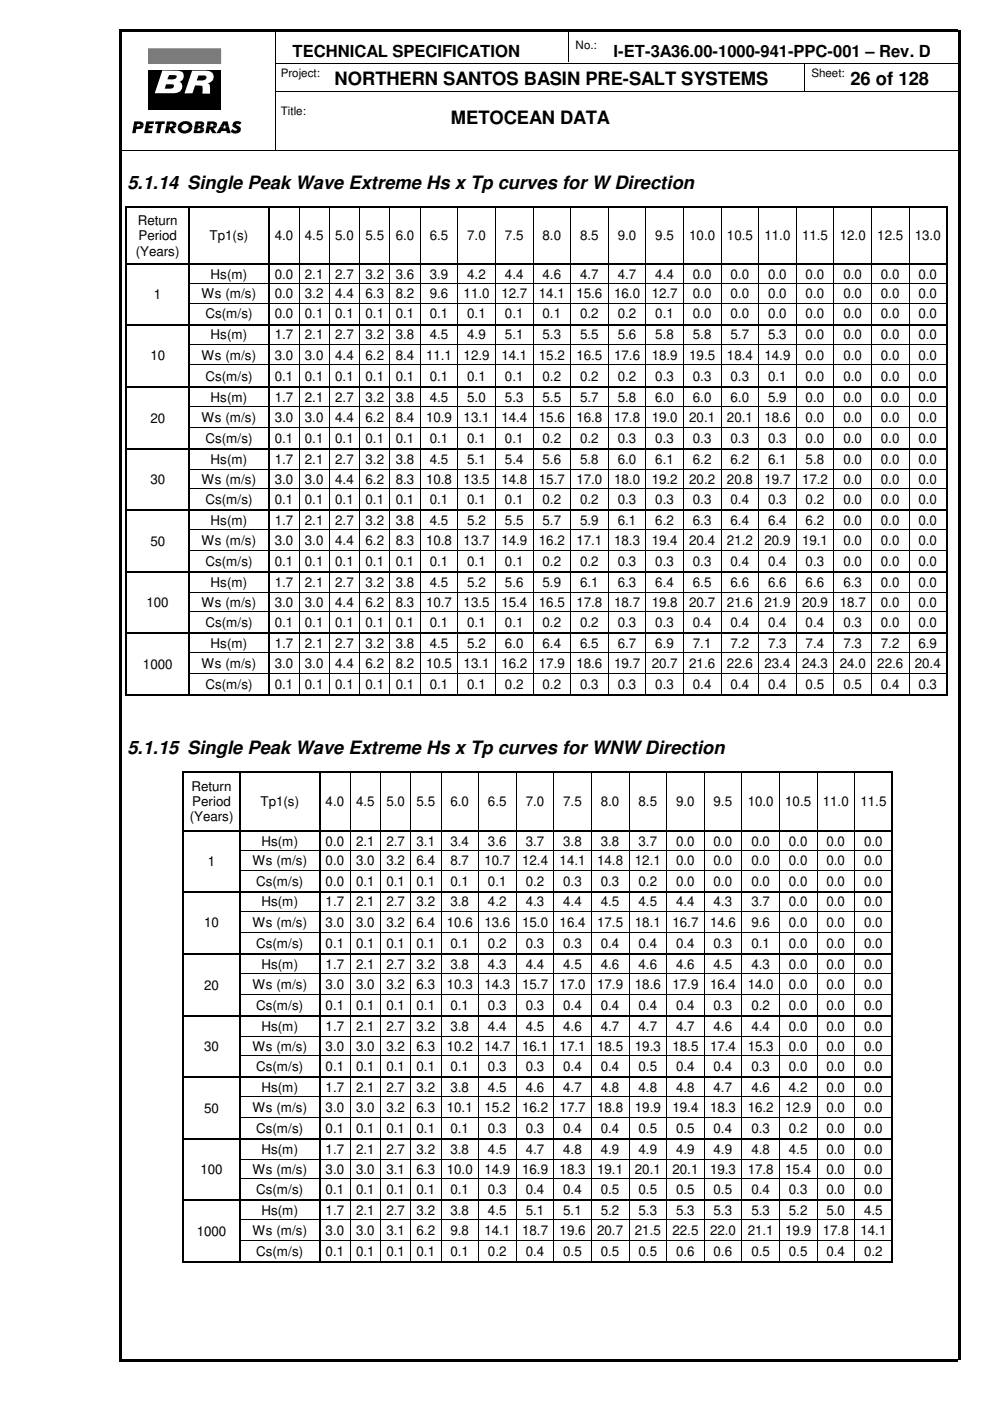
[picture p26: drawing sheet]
<svg xmlns="http://www.w3.org/2000/svg" width="210mm" height="297mm" viewBox="0 0 210 297" stroke-linecap="round" stroke-linejoin="round" font-family="sans-serif">
<defs><g id="words">
<g font-size="3.9">
<text x="71" y="18.1">NORTHERN SANTOS BASIN PRE-SALT SYSTEMS</text>
<text x="180.3" y="18.1">26 of 128</text>
<text x="95.6" y="26.2">METOCEAN DATA</text>
<text x="27" y="40.1">5.1.14 Single Peak Wave Extreme Hs x Tp curves for W Direction</text>
<text x="27" y="159.8">5.1.15 Single Peak Wave Extreme Hs x Tp curves for WNW Direction</text>
</g>
<g font-size="3.5">
<text x="62" y="12.1">TECHNICAL SPECIFICATION</text>
<text x="130.1" y="12.1">I-ET-3A36.00-1000-941-PPC-001 – Rev. D</text>
</g>
<g font-size="2.8">
<text x="29.2" y="47.7">Return</text>
<text x="29.3" y="51">Period</text>
<text x="44.4" y="51">Tp1(s)</text>
<text x="58.3" y="51">4.0</text>
<text x="64.6" y="51">4.5</text>
<text x="71.1" y="51">5.0</text>
<text x="77.5" y="51">5.5</text>
<text x="83.9" y="51">6.0</text>
<text x="91.1" y="51">6.5</text>
<text x="99.1" y="51">7.0</text>
<text x="107.1" y="51">7.5</text>
<text x="115" y="51">8.0</text>
<text x="123" y="51">8.5</text>
<text x="131" y="51">9.0</text>
<text x="138.9" y="51">9.5</text>
<text x="146.1" y="51">10.0</text>
<text x="154.1" y="51">10.5</text>
<text x="162.1" y="51">11.0</text>
<text x="170.1" y="51">11.5</text>
<text x="178.1" y="51">12.0</text>
<text x="186" y="51">12.5</text>
<text x="194" y="51">13.0</text>
<text x="28.8" y="54.2">(Years)</text>
<text x="44.7" y="59.1">Hs(m)</text>
<text x="58.3" y="59.1">0.0</text>
<text x="64.6" y="59.1">2.1</text>
<text x="71.1" y="59.1">2.7</text>
<text x="77.5" y="59.1">3.2</text>
<text x="83.9" y="59.1">3.6</text>
<text x="91.1" y="59.1">3.9</text>
<text x="99.1" y="59.1">4.2</text>
<text x="107.1" y="59.1">4.4</text>
<text x="115" y="59.1">4.6</text>
<text x="123" y="59.1">4.7</text>
<text x="131" y="59.1">4.7</text>
<text x="138.9" y="59.1">4.4</text>
<text x="146.9" y="59.1">0.0</text>
<text x="154.9" y="59.1">0.0</text>
<text x="162.9" y="59.1">0.0</text>
<text x="170.8" y="59.1">0.0</text>
<text x="178.8" y="59.1">0.0</text>
<text x="186.8" y="59.1">0.0</text>
<text x="194.7" y="59.1">0.0</text>
<text x="32.6" y="63.4">1</text>
<text x="42.8" y="63.2">Ws (m/s)</text>
<text x="58.3" y="63.2">0.0</text>
<text x="64.6" y="63.2">3.2</text>
<text x="71.1" y="63.2">4.4</text>
<text x="77.5" y="63.2">6.3</text>
<text x="83.9" y="63.2">8.2</text>
<text x="91.1" y="63.2">9.6</text>
<text x="98.3" y="63.2">11.0</text>
<text x="106.3" y="63.2">12.7</text>
<text x="114.3" y="63.2">14.1</text>
<text x="122.2" y="63.2">15.6</text>
<text x="130.2" y="63.2">16.0</text>
<text x="138.2" y="63.2">12.7</text>
<text x="146.9" y="63.2">0.0</text>
<text x="154.9" y="63.2">0.0</text>
<text x="162.9" y="63.2">0.0</text>
<text x="170.8" y="63.2">0.0</text>
<text x="178.8" y="63.2">0.0</text>
<text x="186.8" y="63.2">0.0</text>
<text x="194.7" y="63.2">0.0</text>
<text x="43.6" y="67.5">Cs(m/s)</text>
<text x="44.7" y="72">Hs(m)</text>
<text x="58.3" y="67.5">0.0</text>
<text x="58.3" y="72">1.7</text>
<text x="64.6" y="67.5">0.1</text>
<text x="64.6" y="72">2.1</text>
<text x="71.1" y="67.5">0.1</text>
<text x="71.1" y="72">2.7</text>
<text x="77.5" y="67.5">0.1</text>
<text x="77.5" y="72">3.2</text>
<text x="83.9" y="67.5">0.1</text>
<text x="83.9" y="72">3.8</text>
<text x="91.1" y="67.5">0.1</text>
<text x="91.1" y="72">4.5</text>
<text x="99.1" y="67.5">0.1</text>
<text x="99.1" y="72">4.9</text>
<text x="107.1" y="67.5">0.1</text>
<text x="107.1" y="72">5.1</text>
<text x="115" y="67.5">0.1</text>
<text x="115" y="72">5.3</text>
<text x="123" y="67.5">0.2</text>
<text x="123" y="72">5.5</text>
<text x="131" y="67.5">0.2</text>
<text x="131" y="72">5.6</text>
<text x="138.9" y="72">5.8</text>
<text x="138.9" y="67.5">0.1</text>
<text x="146.9" y="72">5.8</text>
<text x="146.9" y="67.5">0.0</text>
<text x="154.9" y="67.5">0.0</text>
<text x="154.9" y="72">5.7</text>
<text x="162.9" y="72">5.3</text>
<text x="162.9" y="67.5">0.0</text>
<text x="170.8" y="72">0.0</text>
<text x="170.8" y="67.5">0.0</text>
<text x="178.8" y="67.5">0.0</text>
<text x="178.8" y="72">0.0</text>
<text x="186.8" y="67.5">0.0</text>
<text x="186.8" y="72">0.0</text>
<text x="194.7" y="67.5">0.0</text>
<text x="194.7" y="72">0.0</text>
<text x="31.9" y="76.4">10</text>
<text x="42.8" y="76.3">Ws (m/s)</text>
<text x="58.3" y="76.3">3.0</text>
<text x="64.6" y="76.3">3.0</text>
<text x="71.1" y="76.3">4.4</text>
<text x="77.5" y="76.3">6.2</text>
<text x="83.9" y="76.3">8.4</text>
<text x="90.3" y="76.3">11.1</text>
<text x="98.3" y="76.3">12.9</text>
<text x="106.3" y="76.3">14.1</text>
<text x="114.3" y="76.3">15.2</text>
<text x="122.2" y="76.3">16.5</text>
<text x="130.2" y="76.3">17.6</text>
<text x="138.2" y="76.3">18.9</text>
<text x="146.1" y="76.3">19.5</text>
<text x="154.1" y="76.3">18.4</text>
<text x="162.1" y="76.3">14.9</text>
<text x="170.8" y="76.3">0.0</text>
<text x="178.8" y="76.3">0.0</text>
<text x="186.8" y="76.3">0.0</text>
<text x="194.7" y="76.3">0.0</text>
<text x="43.6" y="80.7">Cs(m/s)</text>
<text x="58.3" y="80.7">0.1</text>
<text x="64.6" y="80.7">0.1</text>
<text x="71.1" y="80.7">0.1</text>
<text x="77.5" y="80.7">0.1</text>
<text x="83.9" y="80.7">0.1</text>
<text x="91.1" y="80.7">0.1</text>
<text x="99.1" y="80.7">0.1</text>
<text x="107.1" y="80.7">0.1</text>
<text x="115" y="80.7">0.2</text>
<text x="123" y="80.7">0.2</text>
<text x="131" y="80.7">0.2</text>
<text x="138.9" y="80.7">0.3</text>
<text x="146.9" y="80.7">0.3</text>
<text x="154.9" y="80.7">0.3</text>
<text x="162.9" y="80.7">0.1</text>
<text x="170.8" y="80.7">0.0</text>
<text x="178.8" y="80.7">0.0</text>
<text x="186.8" y="80.7">0.0</text>
<text x="194.7" y="80.7">0.0</text>
<text x="31.9" y="89.6">20</text>
<text x="42.8" y="89.5">Ws (m/s)</text>
<text x="44.7" y="85.2">Hs(m)</text>
<text x="58.3" y="85.2">1.7</text>
<text x="58.3" y="89.5">3.0</text>
<text x="64.6" y="85.2">2.1</text>
<text x="64.6" y="89.5">3.0</text>
<text x="71.1" y="85.2">2.7</text>
<text x="71.1" y="89.5">4.4</text>
<text x="77.5" y="85.2">3.2</text>
<text x="77.5" y="89.5">6.2</text>
<text x="83.9" y="85.2">3.8</text>
<text x="83.9" y="89.5">8.4</text>
<text x="90.3" y="89.5">10.9</text>
<text x="91.1" y="85.2">4.5</text>
<text x="98.3" y="89.5">13.1</text>
<text x="99.1" y="85.2">5.0</text>
<text x="106.3" y="89.5">14.4</text>
<text x="107.1" y="85.2">5.3</text>
<text x="114.3" y="89.5">15.6</text>
<text x="115" y="85.2">5.5</text>
<text x="122.2" y="89.5">16.8</text>
<text x="123" y="85.2">5.7</text>
<text x="130.2" y="89.5">17.8</text>
<text x="131" y="85.2">5.8</text>
<text x="138.2" y="89.5">19.0</text>
<text x="138.9" y="85.2">6.0</text>
<text x="146.1" y="89.5">20.1</text>
<text x="146.9" y="85.2">6.0</text>
<text x="154.1" y="89.5">20.1</text>
<text x="154.9" y="85.2">6.0</text>
<text x="162.1" y="89.5">18.6</text>
<text x="162.9" y="85.2">5.9</text>
<text x="170.8" y="89.5">0.0</text>
<text x="170.8" y="85.2">0.0</text>
<text x="178.8" y="89.5">0.0</text>
<text x="178.8" y="85.2">0.0</text>
<text x="186.8" y="89.5">0.0</text>
<text x="186.8" y="85.2">0.0</text>
<text x="194.7" y="85.2">0.0</text>
<text x="194.7" y="89.5">0.0</text>
<text x="43.6" y="93.9">Cs(m/s)</text>
<text x="58.3" y="93.9">0.1</text>
<text x="64.6" y="93.9">0.1</text>
<text x="71.1" y="93.9">0.1</text>
<text x="77.5" y="93.9">0.1</text>
<text x="83.9" y="93.9">0.1</text>
<text x="91.1" y="93.9">0.1</text>
<text x="99.1" y="93.9">0.1</text>
<text x="107.1" y="93.9">0.1</text>
<text x="115" y="93.9">0.2</text>
<text x="123" y="93.9">0.2</text>
<text x="131" y="93.9">0.3</text>
<text x="138.9" y="93.9">0.3</text>
<text x="146.9" y="93.9">0.3</text>
<text x="154.9" y="93.9">0.3</text>
<text x="162.9" y="93.9">0.3</text>
<text x="170.8" y="93.9">0.0</text>
<text x="178.8" y="93.9">0.0</text>
<text x="186.8" y="93.9">0.0</text>
<text x="194.7" y="93.9">0.0</text>
<text x="44.7" y="98.4">Hs(m)</text>
<text x="58.3" y="98.4">1.7</text>
<text x="64.6" y="98.4">2.1</text>
<text x="71.1" y="98.4">2.7</text>
<text x="77.5" y="98.4">3.2</text>
<text x="83.9" y="98.4">3.8</text>
<text x="91.1" y="98.4">4.5</text>
<text x="99.1" y="98.4">5.1</text>
<text x="107.1" y="98.4">5.4</text>
<text x="115" y="98.4">5.6</text>
<text x="123" y="98.4">5.8</text>
<text x="131" y="98.4">6.0</text>
<text x="138.9" y="98.4">6.1</text>
<text x="146.9" y="98.4">6.2</text>
<text x="154.9" y="98.4">6.2</text>
<text x="162.9" y="98.4">6.1</text>
<text x="170.8" y="98.4">5.8</text>
<text x="178.8" y="98.4">0.0</text>
<text x="186.8" y="98.4">0.0</text>
<text x="194.7" y="98.4">0.0</text>
<text x="31.9" y="102.7">30</text>
<text x="42.8" y="102.5">Ws (m/s)</text>
<text x="43.6" y="106.8">Cs(m/s)</text>
<text x="58.3" y="106.8">0.1</text>
<text x="58.3" y="102.5">3.0</text>
<text x="64.6" y="102.5">3.0</text>
<text x="64.6" y="106.8">0.1</text>
<text x="71.1" y="102.5">4.4</text>
<text x="71.1" y="106.8">0.1</text>
<text x="77.5" y="102.5">6.2</text>
<text x="77.5" y="106.8">0.1</text>
<text x="83.9" y="102.5">8.3</text>
<text x="83.9" y="106.8">0.1</text>
<text x="90.3" y="102.5">10.8</text>
<text x="91.1" y="106.8">0.1</text>
<text x="98.3" y="102.5">13.5</text>
<text x="99.1" y="106.8">0.1</text>
<text x="106.3" y="102.5">14.8</text>
<text x="107.1" y="106.8">0.1</text>
<text x="114.3" y="102.5">15.7</text>
<text x="115" y="106.8">0.2</text>
<text x="122.2" y="102.5">17.0</text>
<text x="123" y="106.8">0.2</text>
<text x="130.2" y="102.5">18.0</text>
<text x="131" y="106.8">0.3</text>
<text x="138.2" y="102.5">19.2</text>
<text x="138.9" y="106.8">0.3</text>
<text x="146.1" y="102.5">20.2</text>
<text x="146.9" y="106.8">0.3</text>
<text x="154.1" y="102.5">20.8</text>
<text x="154.9" y="106.8">0.4</text>
<text x="162.1" y="102.5">19.7</text>
<text x="162.9" y="106.8">0.3</text>
<text x="170.1" y="102.5">17.2</text>
<text x="170.8" y="106.8">0.2</text>
<text x="178.8" y="102.5">0.0</text>
<text x="178.8" y="106.8">0.0</text>
<text x="186.8" y="102.5">0.0</text>
<text x="186.8" y="106.8">0.0</text>
<text x="194.7" y="106.8">0.0</text>
<text x="194.7" y="102.5">0.0</text>
<text x="44.7" y="111.3">Hs(m)</text>
<text x="58.3" y="111.3">1.7</text>
<text x="64.6" y="111.3">2.1</text>
<text x="71.1" y="111.3">2.7</text>
<text x="77.5" y="111.3">3.2</text>
<text x="83.9" y="111.3">3.8</text>
<text x="91.1" y="111.3">4.5</text>
<text x="99.1" y="111.3">5.2</text>
<text x="107.1" y="111.3">5.5</text>
<text x="115" y="111.3">5.7</text>
<text x="123" y="111.3">5.9</text>
<text x="131" y="111.3">6.1</text>
<text x="138.9" y="111.3">6.2</text>
<text x="146.9" y="111.3">6.3</text>
<text x="154.9" y="111.3">6.4</text>
<text x="162.9" y="111.3">6.4</text>
<text x="170.8" y="111.3">6.2</text>
<text x="178.8" y="111.3">0.0</text>
<text x="186.8" y="111.3">0.0</text>
<text x="194.7" y="111.3">0.0</text>
<text x="31.9" y="115.7">50</text>
<text x="42.8" y="115.6">Ws (m/s)</text>
<text x="58.3" y="115.6">3.0</text>
<text x="64.6" y="115.6">3.0</text>
<text x="71.1" y="115.6">4.4</text>
<text x="77.5" y="115.6">6.2</text>
<text x="83.9" y="115.6">8.3</text>
<text x="90.3" y="115.6">10.8</text>
<text x="98.3" y="115.6">13.7</text>
<text x="106.3" y="115.6">14.9</text>
<text x="114.3" y="115.6">16.2</text>
<text x="122.2" y="115.6">17.1</text>
<text x="130.2" y="115.6">18.3</text>
<text x="138.2" y="115.6">19.4</text>
<text x="146.1" y="115.6">20.4</text>
<text x="154.1" y="115.6">21.2</text>
<text x="162.1" y="115.6">20.9</text>
<text x="170.1" y="115.6">19.1</text>
<text x="178.8" y="115.6">0.0</text>
<text x="186.8" y="115.6">0.0</text>
<text x="194.7" y="115.6">0.0</text>
<text x="43.6" y="120">Cs(m/s)</text>
<text x="44.7" y="124.5">Hs(m)</text>
<text x="58.3" y="124.5">1.7</text>
<text x="58.3" y="120">0.1</text>
<text x="64.6" y="120">0.1</text>
<text x="64.6" y="124.5">2.1</text>
<text x="71.1" y="120">0.1</text>
<text x="71.1" y="124.5">2.7</text>
<text x="77.5" y="120">0.1</text>
<text x="77.5" y="124.5">3.2</text>
<text x="83.9" y="120">0.1</text>
<text x="83.9" y="124.5">3.8</text>
<text x="91.1" y="120">0.1</text>
<text x="91.1" y="124.5">4.5</text>
<text x="99.1" y="120">0.1</text>
<text x="99.1" y="124.5">5.2</text>
<text x="107.1" y="124.5">5.6</text>
<text x="107.1" y="120">0.1</text>
<text x="115" y="124.5">5.9</text>
<text x="115" y="120">0.2</text>
<text x="123" y="120">0.2</text>
<text x="123" y="124.5">6.1</text>
<text x="131" y="120">0.3</text>
<text x="131" y="124.5">6.3</text>
<text x="138.9" y="124.5">6.4</text>
<text x="138.9" y="120">0.3</text>
<text x="146.9" y="124.5">6.5</text>
<text x="146.9" y="120">0.3</text>
<text x="154.9" y="120">0.4</text>
<text x="154.9" y="124.5">6.6</text>
<text x="162.9" y="124.5">6.6</text>
<text x="162.9" y="120">0.4</text>
<text x="170.8" y="124.5">6.6</text>
<text x="170.8" y="120">0.3</text>
<text x="178.8" y="120">0.0</text>
<text x="178.8" y="124.5">6.3</text>
<text x="186.8" y="120">0.0</text>
<text x="186.8" y="124.5">0.0</text>
<text x="194.7" y="120">0.0</text>
<text x="194.7" y="124.5">0.0</text>
<text x="31.1" y="128.7">100</text>
<text x="42.8" y="128.6">Ws (m/s)</text>
<text x="58.3" y="128.6">3.0</text>
<text x="64.6" y="128.6">3.0</text>
<text x="71.1" y="128.6">4.4</text>
<text x="77.5" y="128.6">6.2</text>
<text x="83.9" y="128.6">8.3</text>
<text x="90.3" y="128.6">10.7</text>
<text x="98.3" y="128.6">13.5</text>
<text x="106.3" y="128.6">15.4</text>
<text x="114.3" y="128.6">16.5</text>
<text x="122.2" y="128.6">17.8</text>
<text x="130.2" y="128.6">18.7</text>
<text x="138.2" y="128.6">19.8</text>
<text x="146.1" y="128.6">20.7</text>
<text x="154.1" y="128.6">21.6</text>
<text x="162.1" y="128.6">21.9</text>
<text x="170.1" y="128.6">20.9</text>
<text x="178.1" y="128.6">18.7</text>
<text x="186.8" y="128.6">0.0</text>
<text x="194.7" y="128.6">0.0</text>
<text x="43.6" y="132.9">Cs(m/s)</text>
<text x="44.7" y="137.3">Hs(m)</text>
<text x="58.3" y="132.9">0.1</text>
<text x="58.3" y="137.3">1.7</text>
<text x="64.6" y="132.9">0.1</text>
<text x="64.6" y="137.3">2.1</text>
<text x="71.1" y="132.9">0.1</text>
<text x="71.1" y="137.3">2.7</text>
<text x="77.5" y="132.9">0.1</text>
<text x="77.5" y="137.3">3.2</text>
<text x="83.9" y="132.9">0.1</text>
<text x="83.9" y="137.3">3.8</text>
<text x="91.1" y="132.9">0.1</text>
<text x="91.1" y="137.3">4.5</text>
<text x="99.1" y="132.9">0.1</text>
<text x="99.1" y="137.3">5.2</text>
<text x="107.1" y="137.3">6.0</text>
<text x="107.1" y="132.9">0.1</text>
<text x="115" y="137.3">6.4</text>
<text x="115" y="132.9">0.2</text>
<text x="123" y="132.9">0.2</text>
<text x="123" y="137.3">6.5</text>
<text x="131" y="132.9">0.3</text>
<text x="131" y="137.3">6.7</text>
<text x="138.9" y="137.3">6.9</text>
<text x="138.9" y="132.9">0.3</text>
<text x="146.9" y="137.3">7.1</text>
<text x="146.9" y="132.9">0.4</text>
<text x="154.9" y="132.9">0.4</text>
<text x="154.9" y="137.3">7.2</text>
<text x="162.9" y="137.3">7.3</text>
<text x="162.9" y="132.9">0.4</text>
<text x="170.8" y="137.3">7.4</text>
<text x="170.8" y="132.9">0.4</text>
<text x="178.8" y="132.9">0.3</text>
<text x="178.8" y="137.3">7.3</text>
<text x="186.8" y="132.9">0.0</text>
<text x="186.8" y="137.3">7.2</text>
<text x="194.7" y="132.9">0.0</text>
<text x="194.7" y="137.3">6.9</text>
<text x="30.3" y="141.8">1000</text>
<text x="42.8" y="141.6">Ws (m/s)</text>
<text x="58.3" y="141.6">3.0</text>
<text x="64.6" y="141.6">3.0</text>
<text x="71.1" y="141.6">4.4</text>
<text x="77.5" y="141.6">6.2</text>
<text x="83.9" y="141.6">8.2</text>
<text x="90.3" y="141.6">10.5</text>
<text x="98.3" y="141.6">13.1</text>
<text x="106.3" y="141.6">16.2</text>
<text x="114.3" y="141.6">17.9</text>
<text x="122.2" y="141.6">18.6</text>
<text x="130.2" y="141.6">19.7</text>
<text x="138.2" y="141.6">20.7</text>
<text x="146.1" y="141.6">21.6</text>
<text x="154.1" y="141.6">22.6</text>
<text x="162.1" y="141.6">23.4</text>
<text x="170.1" y="141.6">24.3</text>
<text x="178.1" y="141.6">24.0</text>
<text x="186" y="141.6">22.6</text>
<text x="194" y="141.6">20.4</text>
<text x="43.6" y="146.1">Cs(m/s)</text>
<text x="58.3" y="146.1">0.1</text>
<text x="64.6" y="146.1">0.1</text>
<text x="71.1" y="146.1">0.1</text>
<text x="77.5" y="146.1">0.1</text>
<text x="83.9" y="146.1">0.1</text>
<text x="91.1" y="146.1">0.1</text>
<text x="99.1" y="146.1">0.1</text>
<text x="107.1" y="146.1">0.2</text>
<text x="115" y="146.1">0.2</text>
<text x="123" y="146.1">0.3</text>
<text x="131" y="146.1">0.3</text>
<text x="138.9" y="146.1">0.3</text>
<text x="146.9" y="146.1">0.4</text>
<text x="154.9" y="146.1">0.4</text>
<text x="162.9" y="146.1">0.4</text>
<text x="170.8" y="146.1">0.5</text>
<text x="178.8" y="146.1">0.5</text>
<text x="186.8" y="146.1">0.4</text>
<text x="194.7" y="146.1">0.3</text>
<text x="40.6" y="167.6">Return</text>
<text x="40.8" y="170.9">Period</text>
<text x="55.2" y="170.9">Tp1(s)</text>
<text x="69" y="170.9">4.0</text>
<text x="75.5" y="170.9">4.5</text>
<text x="81.9" y="170.9">5.0</text>
<text x="88.3" y="170.9">5.5</text>
<text x="95.5" y="170.9">6.0</text>
<text x="103.5" y="170.9">6.5</text>
<text x="111.5" y="170.9">7.0</text>
<text x="119.4" y="170.9">7.5</text>
<text x="127.4" y="170.9">8.0</text>
<text x="135.4" y="170.9">8.5</text>
<text x="143.3" y="170.9">9.0</text>
<text x="151.3" y="170.9">9.5</text>
<text x="158.5" y="170.9">10.0</text>
<text x="166.5" y="170.9">10.5</text>
<text x="174.5" y="170.9">11.0</text>
<text x="182.5" y="170.9">11.5</text>
<text x="40.2" y="174.2">(Years)</text>
<text x="55.5" y="179.3">Hs(m)</text>
<text x="69" y="179.3">0.0</text>
<text x="75.5" y="179.3">2.1</text>
<text x="81.9" y="179.3">2.7</text>
<text x="88.3" y="179.3">3.1</text>
<text x="95.5" y="179.3">3.4</text>
<text x="103.5" y="179.3">3.6</text>
<text x="111.5" y="179.3">3.7</text>
<text x="119.4" y="179.3">3.8</text>
<text x="127.4" y="179.3">3.8</text>
<text x="135.4" y="179.3">3.7</text>
<text x="143.3" y="179.3">0.0</text>
<text x="151.3" y="179.3">0.0</text>
<text x="159.3" y="179.3">0.0</text>
<text x="167.3" y="179.3">0.0</text>
<text x="175.2" y="179.3">0.0</text>
<text x="183.2" y="179.3">0.0</text>
<text x="44.1" y="183.6">1</text>
<text x="53.6" y="183.5">Ws (m/s)</text>
<text x="69" y="183.5">0.0</text>
<text x="75.5" y="183.5">3.0</text>
<text x="81.9" y="183.5">3.2</text>
<text x="88.3" y="183.5">6.4</text>
<text x="95.5" y="183.5">8.7</text>
<text x="102.7" y="183.5">10.7</text>
<text x="110.7" y="183.5">12.4</text>
<text x="118.7" y="183.5">14.1</text>
<text x="126.6" y="183.5">14.8</text>
<text x="134.6" y="183.5">12.1</text>
<text x="143.3" y="183.5">0.0</text>
<text x="151.3" y="183.5">0.0</text>
<text x="159.3" y="183.5">0.0</text>
<text x="167.3" y="183.5">0.0</text>
<text x="175.2" y="183.5">0.0</text>
<text x="183.2" y="183.5">0.0</text>
<text x="54.3" y="187.7">Cs(m/s)</text>
<text x="69" y="187.7">0.0</text>
<text x="75.5" y="187.7">0.1</text>
<text x="81.9" y="187.7">0.1</text>
<text x="88.3" y="187.7">0.1</text>
<text x="95.5" y="187.7">0.1</text>
<text x="103.5" y="187.7">0.1</text>
<text x="111.5" y="187.7">0.2</text>
<text x="119.4" y="187.7">0.3</text>
<text x="127.4" y="187.7">0.3</text>
<text x="135.4" y="187.7">0.2</text>
<text x="143.3" y="187.7">0.0</text>
<text x="151.3" y="187.7">0.0</text>
<text x="159.3" y="187.7">0.0</text>
<text x="167.3" y="187.7">0.0</text>
<text x="175.2" y="187.7">0.0</text>
<text x="183.2" y="187.7">0.0</text>
<text x="43.3" y="196.6">10</text>
<text x="53.6" y="196.5">Ws (m/s)</text>
<text x="55.5" y="192.2">Hs(m)</text>
<text x="69" y="192.2">1.7</text>
<text x="69" y="196.5">3.0</text>
<text x="75.5" y="192.2">2.1</text>
<text x="75.5" y="196.5">3.0</text>
<text x="81.9" y="192.2">2.7</text>
<text x="81.9" y="196.5">3.2</text>
<text x="88.3" y="192.2">3.2</text>
<text x="88.3" y="196.5">6.4</text>
<text x="94.7" y="196.5">10.6</text>
<text x="95.5" y="192.2">3.8</text>
<text x="102.7" y="196.5">13.6</text>
<text x="103.5" y="192.2">4.2</text>
<text x="110.7" y="196.5">15.0</text>
<text x="111.5" y="192.2">4.3</text>
<text x="118.7" y="196.5">16.4</text>
<text x="119.4" y="192.2">4.4</text>
<text x="126.6" y="196.5">17.5</text>
<text x="127.4" y="192.2">4.5</text>
<text x="134.6" y="196.5">18.1</text>
<text x="135.4" y="192.2">4.5</text>
<text x="142.6" y="196.5">16.7</text>
<text x="143.3" y="192.2">4.4</text>
<text x="150.5" y="196.5">14.6</text>
<text x="151.3" y="192.2">4.3</text>
<text x="159.3" y="196.5">9.6</text>
<text x="159.3" y="192.2">3.7</text>
<text x="167.3" y="196.5">0.0</text>
<text x="167.3" y="192.2">0.0</text>
<text x="175.2" y="196.5">0.0</text>
<text x="175.2" y="192.2">0.0</text>
<text x="183.2" y="196.5">0.0</text>
<text x="183.2" y="192.2">0.0</text>
<text x="54.3" y="201">Cs(m/s)</text>
<text x="69" y="201">0.1</text>
<text x="75.5" y="201">0.1</text>
<text x="81.9" y="201">0.1</text>
<text x="88.3" y="201">0.1</text>
<text x="95.5" y="201">0.1</text>
<text x="103.5" y="201">0.2</text>
<text x="111.5" y="201">0.3</text>
<text x="119.4" y="201">0.3</text>
<text x="127.4" y="201">0.4</text>
<text x="135.4" y="201">0.4</text>
<text x="143.3" y="201">0.4</text>
<text x="151.3" y="201">0.3</text>
<text x="159.3" y="201">0.1</text>
<text x="167.3" y="201">0.0</text>
<text x="175.2" y="201">0.0</text>
<text x="183.2" y="201">0.0</text>
<text x="43.3" y="209.8">20</text>
<text x="53.6" y="209.7">Ws (m/s)</text>
<text x="55.5" y="205.4">Hs(m)</text>
<text x="69" y="205.4">1.7</text>
<text x="69" y="209.7">3.0</text>
<text x="75.5" y="205.4">2.1</text>
<text x="75.5" y="209.7">3.0</text>
<text x="81.9" y="205.4">2.7</text>
<text x="81.9" y="209.7">3.2</text>
<text x="88.3" y="205.4">3.2</text>
<text x="88.3" y="209.7">6.3</text>
<text x="94.7" y="209.7">10.3</text>
<text x="95.5" y="205.4">3.8</text>
<text x="102.7" y="209.7">14.3</text>
<text x="103.5" y="205.4">4.3</text>
<text x="110.7" y="209.7">15.7</text>
<text x="111.5" y="205.4">4.4</text>
<text x="118.7" y="209.7">17.0</text>
<text x="119.4" y="205.4">4.5</text>
<text x="126.6" y="209.7">17.9</text>
<text x="127.4" y="205.4">4.6</text>
<text x="134.6" y="209.7">18.6</text>
<text x="135.4" y="205.4">4.6</text>
<text x="142.6" y="209.7">17.9</text>
<text x="143.3" y="205.4">4.6</text>
<text x="150.5" y="209.7">16.4</text>
<text x="151.3" y="205.4">4.5</text>
<text x="158.5" y="209.7">14.0</text>
<text x="159.3" y="205.4">4.3</text>
<text x="167.3" y="209.7">0.0</text>
<text x="167.3" y="205.4">0.0</text>
<text x="175.2" y="209.7">0.0</text>
<text x="175.2" y="205.4">0.0</text>
<text x="183.2" y="209.7">0.0</text>
<text x="183.2" y="205.4">0.0</text>
<text x="54.3" y="214.2">Cs(m/s)</text>
<text x="69" y="214.2">0.1</text>
<text x="75.5" y="214.2">0.1</text>
<text x="81.9" y="214.2">0.1</text>
<text x="88.3" y="214.2">0.1</text>
<text x="95.5" y="214.2">0.1</text>
<text x="103.5" y="214.2">0.3</text>
<text x="111.5" y="214.2">0.3</text>
<text x="119.4" y="214.2">0.4</text>
<text x="127.4" y="214.2">0.4</text>
<text x="135.4" y="214.2">0.4</text>
<text x="143.3" y="214.2">0.4</text>
<text x="151.3" y="214.2">0.3</text>
<text x="159.3" y="214.2">0.2</text>
<text x="167.3" y="214.2">0.0</text>
<text x="175.2" y="214.2">0.0</text>
<text x="183.2" y="214.2">0.0</text>
<text x="55.5" y="218.6">Hs(m)</text>
<text x="69" y="218.6">1.7</text>
<text x="75.5" y="218.6">2.1</text>
<text x="81.9" y="218.6">2.7</text>
<text x="88.3" y="218.6">3.2</text>
<text x="95.5" y="218.6">3.8</text>
<text x="103.5" y="218.6">4.4</text>
<text x="111.5" y="218.6">4.5</text>
<text x="119.4" y="218.6">4.6</text>
<text x="127.4" y="218.6">4.7</text>
<text x="135.4" y="218.6">4.7</text>
<text x="143.3" y="218.6">4.7</text>
<text x="151.3" y="218.6">4.6</text>
<text x="159.3" y="218.6">4.4</text>
<text x="167.3" y="218.6">0.0</text>
<text x="175.2" y="218.6">0.0</text>
<text x="183.2" y="218.6">0.0</text>
<text x="43.3" y="222.9">30</text>
<text x="53.6" y="222.8">Ws (m/s)</text>
<text x="54.3" y="227">Cs(m/s)</text>
<text x="69" y="222.8">3.0</text>
<text x="69" y="227">0.1</text>
<text x="75.5" y="222.8">3.0</text>
<text x="75.5" y="227">0.1</text>
<text x="81.9" y="222.8">3.2</text>
<text x="81.9" y="227">0.1</text>
<text x="88.3" y="222.8">6.3</text>
<text x="88.3" y="227">0.1</text>
<text x="94.7" y="222.8">10.2</text>
<text x="95.5" y="227">0.1</text>
<text x="102.7" y="222.8">14.7</text>
<text x="103.5" y="227">0.3</text>
<text x="110.7" y="222.8">16.1</text>
<text x="111.5" y="227">0.3</text>
<text x="118.7" y="222.8">17.1</text>
<text x="119.4" y="227">0.4</text>
<text x="126.6" y="222.8">18.5</text>
<text x="127.4" y="227">0.4</text>
<text x="134.6" y="222.8">19.3</text>
<text x="135.4" y="227">0.5</text>
<text x="142.6" y="222.8">18.5</text>
<text x="143.3" y="227">0.4</text>
<text x="150.5" y="222.8">17.4</text>
<text x="151.3" y="227">0.4</text>
<text x="158.5" y="222.8">15.3</text>
<text x="159.3" y="227">0.3</text>
<text x="167.3" y="222.8">0.0</text>
<text x="167.3" y="227">0.0</text>
<text x="175.2" y="222.8">0.0</text>
<text x="175.2" y="227">0.0</text>
<text x="183.2" y="222.8">0.0</text>
<text x="183.2" y="227">0.0</text>
<text x="55.5" y="231.5">Hs(m)</text>
<text x="69" y="231.5">1.7</text>
<text x="75.5" y="231.5">2.1</text>
<text x="81.9" y="231.5">2.7</text>
<text x="88.3" y="231.5">3.2</text>
<text x="95.5" y="231.5">3.8</text>
<text x="103.5" y="231.5">4.5</text>
<text x="111.5" y="231.5">4.6</text>
<text x="119.4" y="231.5">4.7</text>
<text x="127.4" y="231.5">4.8</text>
<text x="135.4" y="231.5">4.8</text>
<text x="143.3" y="231.5">4.8</text>
<text x="151.3" y="231.5">4.7</text>
<text x="159.3" y="231.5">4.6</text>
<text x="167.3" y="231.5">4.2</text>
<text x="175.2" y="231.5">0.0</text>
<text x="183.2" y="231.5">0.0</text>
<text x="43.3" y="235.9">50</text>
<text x="53.6" y="235.8">Ws (m/s)</text>
<text x="69" y="235.8">3.0</text>
<text x="75.5" y="235.8">3.0</text>
<text x="81.9" y="235.8">3.2</text>
<text x="88.3" y="235.8">6.3</text>
<text x="94.7" y="235.8">10.1</text>
<text x="102.7" y="235.8">15.2</text>
<text x="110.7" y="235.8">16.2</text>
<text x="118.7" y="235.8">17.7</text>
<text x="126.6" y="235.8">18.8</text>
<text x="134.6" y="235.8">19.9</text>
<text x="142.6" y="235.8">19.4</text>
<text x="150.5" y="235.8">18.3</text>
<text x="158.5" y="235.8">16.2</text>
<text x="166.5" y="235.8">12.9</text>
<text x="175.2" y="235.8">0.0</text>
<text x="183.2" y="235.8">0.0</text>
<text x="54.3" y="240.2">Cs(m/s)</text>
<text x="55.5" y="244.7">Hs(m)</text>
<text x="69" y="244.7">1.7</text>
<text x="69" y="240.2">0.1</text>
<text x="75.5" y="240.2">0.1</text>
<text x="75.5" y="244.7">2.1</text>
<text x="81.9" y="240.2">0.1</text>
<text x="81.9" y="244.7">2.7</text>
<text x="88.3" y="240.2">0.1</text>
<text x="88.3" y="244.7">3.2</text>
<text x="95.5" y="240.2">0.1</text>
<text x="95.5" y="244.7">3.8</text>
<text x="103.5" y="240.2">0.3</text>
<text x="103.5" y="244.7">4.5</text>
<text x="111.5" y="240.2">0.3</text>
<text x="111.5" y="244.7">4.7</text>
<text x="119.4" y="244.7">4.8</text>
<text x="119.4" y="240.2">0.4</text>
<text x="127.4" y="244.7">4.9</text>
<text x="127.4" y="240.2">0.4</text>
<text x="135.4" y="244.7">4.9</text>
<text x="135.4" y="240.2">0.5</text>
<text x="143.3" y="240.2">0.5</text>
<text x="143.3" y="244.7">4.9</text>
<text x="151.3" y="240.2">0.4</text>
<text x="151.3" y="244.7">4.9</text>
<text x="159.3" y="244.7">4.8</text>
<text x="159.3" y="240.2">0.3</text>
<text x="167.3" y="240.2">0.2</text>
<text x="167.3" y="244.7">4.5</text>
<text x="175.2" y="240.2">0.0</text>
<text x="175.2" y="244.7">0.0</text>
<text x="183.2" y="240.2">0.0</text>
<text x="183.2" y="244.7">0.0</text>
<text x="42.5" y="249">100</text>
<text x="53.6" y="248.8">Ws (m/s)</text>
<text x="69" y="248.8">3.0</text>
<text x="75.5" y="248.8">3.0</text>
<text x="81.9" y="248.8">3.1</text>
<text x="88.3" y="248.8">6.3</text>
<text x="94.7" y="248.8">10.0</text>
<text x="102.7" y="248.8">14.9</text>
<text x="110.7" y="248.8">16.9</text>
<text x="118.7" y="248.8">18.3</text>
<text x="126.6" y="248.8">19.1</text>
<text x="134.6" y="248.8">20.1</text>
<text x="142.6" y="248.8">20.1</text>
<text x="150.5" y="248.8">19.3</text>
<text x="158.5" y="248.8">17.8</text>
<text x="166.5" y="248.8">15.4</text>
<text x="175.2" y="248.8">0.0</text>
<text x="183.2" y="248.8">0.0</text>
<text x="54.3" y="253.1">Cs(m/s)</text>
<text x="55.5" y="257.6">Hs(m)</text>
<text x="69" y="257.6">1.7</text>
<text x="69" y="253.1">0.1</text>
<text x="75.5" y="253.1">0.1</text>
<text x="75.5" y="257.6">2.1</text>
<text x="81.9" y="253.1">0.1</text>
<text x="81.9" y="257.6">2.7</text>
<text x="88.3" y="253.1">0.1</text>
<text x="88.3" y="257.6">3.2</text>
<text x="95.5" y="253.1">0.1</text>
<text x="95.5" y="257.6">3.8</text>
<text x="103.5" y="253.1">0.3</text>
<text x="103.5" y="257.6">4.5</text>
<text x="111.5" y="253.1">0.4</text>
<text x="111.5" y="257.6">5.1</text>
<text x="119.4" y="257.6">5.1</text>
<text x="119.4" y="253.1">0.4</text>
<text x="127.4" y="257.6">5.2</text>
<text x="127.4" y="253.1">0.5</text>
<text x="135.4" y="257.6">5.3</text>
<text x="135.4" y="253.1">0.5</text>
<text x="143.3" y="253.1">0.5</text>
<text x="143.3" y="257.6">5.3</text>
<text x="151.3" y="253.1">0.5</text>
<text x="151.3" y="257.6">5.3</text>
<text x="159.3" y="257.6">5.3</text>
<text x="159.3" y="253.1">0.4</text>
<text x="167.3" y="253.1">0.3</text>
<text x="167.3" y="257.6">5.2</text>
<text x="175.2" y="253.1">0.0</text>
<text x="175.2" y="257.6">5.0</text>
<text x="183.2" y="253.1">0.0</text>
<text x="183.2" y="257.6">4.5</text>
<text x="41.7" y="262">1000</text>
<text x="53.6" y="261.9">Ws (m/s)</text>
<text x="69" y="261.9">3.0</text>
<text x="75.5" y="261.9">3.0</text>
<text x="81.9" y="261.9">3.1</text>
<text x="88.3" y="261.9">6.2</text>
<text x="95.5" y="261.9">9.8</text>
<text x="102.7" y="261.9">14.1</text>
<text x="110.7" y="261.9">18.7</text>
<text x="118.7" y="261.9">19.6</text>
<text x="126.6" y="261.9">20.7</text>
<text x="134.6" y="261.9">21.5</text>
<text x="142.6" y="261.9">22.5</text>
<text x="150.5" y="261.9">22.0</text>
<text x="158.5" y="261.9">21.1</text>
<text x="166.5" y="261.9">19.9</text>
<text x="174.5" y="261.9">17.8</text>
<text x="182.5" y="261.9">14.1</text>
<text x="54.3" y="266.3">Cs(m/s)</text>
<text x="69" y="266.3">0.1</text>
<text x="75.5" y="266.3">0.1</text>
<text x="81.9" y="266.3">0.1</text>
<text x="88.3" y="266.3">0.1</text>
<text x="95.5" y="266.3">0.1</text>
<text x="103.5" y="266.3">0.2</text>
<text x="111.5" y="266.3">0.4</text>
<text x="119.4" y="266.3">0.5</text>
<text x="127.4" y="266.3">0.5</text>
<text x="135.4" y="266.3">0.5</text>
<text x="143.3" y="266.3">0.6</text>
<text x="151.3" y="266.3">0.6</text>
<text x="159.3" y="266.3">0.5</text>
<text x="167.3" y="266.3">0.5</text>
<text x="175.2" y="266.3">0.4</text>
<text x="183.2" y="266.3">0.2</text>
</g>
<g font-size="2.5">
<text x="122" y="10.3">No.:</text>
<text x="59.5" y="16.3">Project:</text>
<text x="172" y="16.3">Sheet:</text>
<text x="59.5" y="24.5">Title:</text>
</g>
</g></defs>
<path d="M25.4 6.3h177.8v.5h-177.8zM25.4 288.2h177.8v.6h-177.8zM25.4 6.3h.5v281.9h-.5zM203.1 6.3h.5v281.9h-.5z" fill="#000"/>
<path d="M58.4 13.4h144.8M58.4 19.4h144.8M58.5 6.3v25.4M120.5 6.3v6.9M170.5 13.3v6.1M25.4 31.8h177.8" fill="none" stroke="#000" stroke-width=".21"/>
<path d="M31.5 15h15.3v8.4h-15.3z" fill-rule="evenodd" fill="#000"/>
<path d="M40.7 15h2.9a1.36 1.36 0 0 1 1.7 1.1 1.36 1.36 0 0 1-1.2 1.6h-.1l.4 .2 .1 .3v1.7h-1.6v-1.6l-.7-.2h-.8l-.6 1.7h-1.7z" fill-rule="evenodd" fill="#fff"/>
<path d="M31.5 10.3h15.3v3.2h-15.3z" fill-rule="evenodd" fill="#7f7f7f"/>
<path d="M31.5 10.3h15.3v3.2h-15.3z" fill="none" stroke="#7f7f7f" stroke-width=".21"/>
<path d="M42.1 16h1a.5 .5 0 0 1 .7 .4 .5 .5 0 0 1-.5 .6l-1.6 .1z" fill-rule="evenodd" fill="#000"/>
<path d="M34.4 14.9l3.2 .1a1.23 1.23 0 0 1 1.3 1 1.23 1.23 0 0 1-.8 1.4 1.17 1.17 0 0 1 .6 1.1 1.17 1.17 0 0 1-.8 1l-.9 .3h-4.2z" fill-rule="evenodd" fill="#fff"/>
<g fill="#000">
<path d="M35.2 17.9h.8a.52 .52 0 0 1 .6 0 .52 .52 0 0 1 .1 .6l-.5 .3h-1.3z" fill-rule="evenodd"/>
<path d="M35.9 15.9h1a.45 .45 0 0 1 .6 .4 .45 .45 0 0 1-.6 .5h-1.4z" fill-rule="evenodd"/>
<path d="M28.4 25.7l1.6 .1 .4 .4v.3h-.7l-.2-.2h-.4l-.1 .2h-.7z" fill-rule="evenodd"/>
<path d="M28.3 26.5h.7v.3h.5l.2-.3h.7a.99 .99 0 0 1-1.3 .8h-.2l-.2 .9h-.7z" fill-rule="evenodd"/>
<path d="M31 25.7h1.7l-.1 .6h-.9l-.1 .4h.8l-.1 .5h-.8v.5h.8l-.1 .5h-1.6z" fill-rule="evenodd"/>
<path d="M33 25.7h2l-.1 .6h-.6l-.4 1.9h-.8l.4-1.9h-.6z" fill-rule="evenodd"/>
<path d="M35.4 25.7l1.6 .1 .3 .2 .1 .6h-.7v-.2l-.3-.2h-.3l-.1 .4h-.7z" fill-rule="evenodd"/>
<path d="M35.3 26.6h.7l-.1 .3h.5l.3-.3h.7l-.3 .5-.5 .2 .7 .9h-.9l-.5-.9-.2 .9h-.7z" fill-rule="evenodd"/>
<path d="M38.1 26.2l.2-.2a1.61 1.61 0 0 1 2.5 .8v.2h-.8a.77 .77 0 0 0-.8-.7 .77 .77 0 0 0-.7 .7h-.8z" fill-rule="evenodd"/>
<path d="M37.7 27h.8a.76 .76 0 0 0 .7 .7 .76 .76 0 0 0 .8-.7h.8a1.6 1.6 0 0 1-1.5 1.3 1.6 1.6 0 0 1-1.6-1z" fill-rule="evenodd"/>
<path d="M41.3 26.5h.8l-.1 .2h.4l.2-.2h.7l-.3 .3-.3 .1 .4 .2 .2 .4h-.8l-.1-.3h-.4l-.1 .3h-.8z" fill-rule="evenodd"/>
<path d="M41.1 27.5h.8l-.1 .3 .5-.1 .2-.2h.8v.2l-.4 .4-.3 .1h-1.6z" fill-rule="evenodd"/>
<path d="M41.5 25.7l1.5 .1 .3 .3v.3l-.7 .1-.1-.3h-.4v.3h-.8z" fill-rule="evenodd"/>
<path d="M44 25.7l1.6 .1 .3 .3 .1 .5h-.7l-.3-.4h-.3l-.1 .4h-.7z" fill-rule="evenodd"/>
<path d="M43.9 26.6h.7l-.1 .3a.52 .52 0 0 0 .8-.3h.7l-.4 .5-.4 .2 .7 .9h-.9l-.5-.9-.2 .9h-.7z" fill-rule="evenodd"/>
<path d="M47.3 25.7h1l.2 1.1h-.7l-.1-.5-.2 .5h-.8z" fill-rule="evenodd"/>
<path d="M46.7 26.8h.8l-.2 .4h.6l-.1-.4h.7l.4 1.4h-.8l-.1-.4h-1l-.3 .4h-.8z" fill-rule="evenodd"/>
<path d="M49.6 25.9l.4-.2 .9 .1 .3 .2-.4 .5a.37 .37 0 0 0-.4-.3 .37 .37 0 0 0-.3 .3l.1 .1a.85 .85 0 0 1 .9 .9 .85 .85 0 0 1-1 .8l-.7-.1-.5-.3 .4-.6a.57 .57 0 0 0 .5 .4 .57 .57 0 0 0 .5-.3l-.4-.2a.74 .74 0 0 1-.3-1.3z" fill-rule="evenodd"/>
</g>
<g fill="#fff">
<path d="M26.8 9.6h.3v.3h-.3z"/>
<path d="M27.1 9.6h28.1v.3h-28.1z"/>
<path d="M55.2 9.6h.3v.3h-.3z"/>
<path d="M26.8 28.7h.3v.2h-.3z"/>
<path d="M27.1 28.7h28.1v.2h-28.1z"/>
<path d="M55.2 28.7h.3v.2h-.3z"/>
<path d="M26.8 9.9h.3v18.8h-.3z"/>
<path d="M55.2 9.9h.3v18.8h-.3z"/>
</g>
<g fill="#000">
<path d="M26.6 43.8h.3v.4h-.3zM26.6 55.8h.3v.3h-.3zM40 43.8h.3v.4h-.3zM40 55.8h.3v.3h-.3zM56.9 43.8h.3v.4h-.3zM56.9 55.8h.3v.3h-.3zM63.3 43.8h.4v.4h-.4zM63.3 55.8h.4v.3h-.4zM69.8 43.8h.3v.4h-.3zM69.8 55.8h.3v.3h-.3zM76.2 43.8h.3v.4h-.3zM76.2 55.8h.3v.3h-.3z"/>
<path d="M82.6 43.8h.3v.4h-.3zM82.6 55.8h.3v.3h-.3zM89 43.8h.4v.4h-.4zM89 55.8h.4v.3h-.4zM97 43.8h.3v.4h-.3zM97 55.8h.3v.3h-.3zM105 43.8h.3v.4h-.3zM105 55.8h.3v.3h-.3zM112.9 43.8h.4v.4h-.4zM112.9 55.8h.4v.3h-.4zM120.9 43.8h.3v.4h-.3zM120.9 55.8h.3v.3h-.3z"/>
<path d="M128.9 43.8h.3v.4h-.3zM128.9 55.8h.3v.3h-.3zM136.9 43.8h.3v.4h-.3zM136.9 55.8h.3v.3h-.3zM144.8 43.8h.4v.4h-.4zM144.8 55.8h.4v.3h-.4zM152.8 43.8h.4v.4h-.4zM152.8 55.8h.4v.3h-.4zM160.8 43.8h.3v.4h-.3zM160.8 55.8h.3v.3h-.3zM168.7 43.8h.4v.4h-.4zM168.7 55.8h.4v.3h-.4z"/>
<path d="M176.7 43.8h.4v.4h-.4zM176.7 55.8h.4v.3h-.4zM184.7 43.8h.3v.4h-.3zM184.7 55.8h.3v.3h-.3zM192.7 43.8h.3v.4h-.3zM192.7 55.8h.3v.3h-.3zM200.6 43.8h.3v.4h-.3zM200.6 55.8h.3v.3h-.3zM26.6 60.1h.3v.2h-.3zM26.6 64.3h.3v.1h-.3zM26.6 68.7h.3v.3h-.3zM26.6 73h.3v.3h-.3z"/>
<path d="M26.6 77.3h.3v.3h-.3zM40 60.1h.3v.2h-.3zM40 64.3h.3v.1h-.3zM40 68.7h.3v.3h-.3zM40 73h.3v.3h-.3zM40 77.3h.3v.3h-.3zM56.9 60.1h.3v.2h-.3zM56.9 64.3h.3v.1h-.3zM56.9 68.7h.3v.3h-.3zM56.9 73h.3v.3h-.3zM56.9 77.3h.3v.3h-.3zM63.3 60.1h.2v.2h-.2z"/>
<path d="M63.3 64.3h.2v.1h-.2zM63.3 68.7h.4v.3h-.4zM63.3 73h.2v.3h-.2zM63.3 77.3h.2v.3h-.2zM69.8 60.1h.1v.2h-.1zM69.8 64.3h.1v.1h-.1zM69.8 68.7h.3v.3h-.3zM69.8 73h.1v.3h-.1zM69.8 77.3h.1v.3h-.1zM76.2 60.1h.2v.2h-.2zM76.2 64.3h.2v.1h-.2zM76.2 68.7h.3v.3h-.3z"/>
<path d="M76.2 73h.2v.3h-.2zM76.2 77.3h.2v.3h-.2zM82.6 60.1h.2v.2h-.2zM82.6 64.3h.2v.1h-.2zM82.6 68.7h.3v.3h-.3zM82.6 73h.2v.3h-.2zM82.6 77.3h.2v.3h-.2zM89 60.1h.2v.2h-.2zM89 64.3h.2v.1h-.2zM89 68.7h.4v.3h-.4zM89 73h.2v.3h-.2zM89 77.3h.2v.3h-.2z"/>
<path d="M97 60.1h.2v.2h-.2zM97 64.3h.2v.1h-.2zM97 68.7h.3v.3h-.3zM97 73h.2v.3h-.2zM97 77.3h.2v.3h-.2zM105 60.1h.2v.2h-.2zM105 64.3h.2v.1h-.2zM105 68.7h.3v.3h-.3zM105 73h.2v.3h-.2zM105 77.3h.2v.3h-.2zM112.9 60.1h.2v.2h-.2zM112.9 64.3h.2v.1h-.2z"/>
<path d="M112.9 68.7h.4v.3h-.4zM112.9 73h.2v.3h-.2zM112.9 77.3h.2v.3h-.2zM120.9 60.1h.2v.2h-.2zM120.9 64.3h.2v.1h-.2zM120.9 68.7h.3v.3h-.3zM120.9 73h.2v.3h-.2zM120.9 77.3h.2v.3h-.2zM128.9 60.1h.2v.2h-.2zM128.9 64.3h.2v.1h-.2zM128.9 68.7h.3v.3h-.3zM128.9 73h.2v.3h-.2z"/>
<path d="M128.9 77.3h.2v.3h-.2zM136.9 60.1h.1v.2h-.1zM136.9 64.3h.1v.1h-.1zM136.9 68.7h.3v.3h-.3zM136.9 73h.1v.3h-.1zM136.9 77.3h.1v.3h-.1zM144.8 60.1h.2v.2h-.2zM144.8 64.3h.2v.1h-.2zM144.8 68.7h.4v.3h-.4zM144.8 73h.2v.3h-.2zM144.8 77.3h.2v.3h-.2zM152.8 60.1h.2v.2h-.2z"/>
<path d="M152.8 64.3h.2v.1h-.2zM152.8 68.7h.4v.3h-.4zM152.8 73h.2v.3h-.2zM152.8 77.3h.2v.3h-.2zM160.8 60.1h.2v.2h-.2zM160.8 64.3h.2v.1h-.2zM160.8 68.7h.3v.3h-.3zM160.8 73h.2v.3h-.2zM160.8 77.3h.2v.3h-.2zM168.7 60.1h.2v.2h-.2zM168.7 64.3h.2v.1h-.2zM168.7 68.7h.4v.3h-.4z"/>
<path d="M168.7 73h.2v.3h-.2zM168.7 77.3h.2v.3h-.2zM176.7 60.1h.2v.2h-.2zM176.7 64.3h.2v.1h-.2zM176.7 68.7h.4v.3h-.4zM176.7 73h.2v.3h-.2zM176.7 77.3h.2v.3h-.2zM184.7 60.1h.2v.2h-.2zM184.7 64.3h.2v.1h-.2zM184.7 68.7h.3v.3h-.3zM184.7 73h.2v.3h-.2zM184.7 77.3h.2v.3h-.2z"/>
<path d="M192.7 60.1h.1v.2h-.1zM192.7 64.3h.1v.1h-.1zM192.7 68.7h.3v.3h-.3zM192.7 73h.1v.3h-.1zM192.7 77.3h.1v.3h-.1zM200.6 60.1h.3v.2h-.3zM200.6 64.3h.3v.1h-.3zM200.6 68.7h.3v.3h-.3zM200.6 73h.3v.3h-.3zM200.6 77.3h.3v.3h-.3zM26.6 81.9h.3v.3h-.3zM26.6 86.2h.3v.3h-.3z"/>
<path d="M26.6 90.5h.3v.3h-.3zM26.6 95.1h.3v.3h-.3zM26.6 99.4h.3v.2h-.3zM40 81.9h.3v.3h-.3zM40 86.2h.3v.3h-.3zM40 90.5h.3v.3h-.3zM40 95.1h.3v.3h-.3zM40 99.4h.3v.2h-.3zM56.9 81.9h.3v.3h-.3zM56.9 86.2h.3v.3h-.3zM56.9 90.5h.3v.3h-.3zM56.9 95.1h.3v.3h-.3z"/>
<path d="M56.9 99.4h.3v.2h-.3zM63.3 81.9h.4v.3h-.4zM63.3 86.2h.2v.3h-.2zM63.3 90.5h.2v.3h-.2zM63.3 95.1h.4v.3h-.4zM63.3 99.4h.2v.2h-.2zM69.8 81.9h.3v.3h-.3zM69.8 86.2h.1v.3h-.1zM69.8 90.5h.1v.3h-.1zM69.8 95.1h.3v.3h-.3zM69.8 99.4h.1v.2h-.1zM76.2 81.9h.3v.3h-.3z"/>
<path d="M76.2 86.2h.2v.3h-.2zM76.2 90.5h.2v.3h-.2zM76.2 95.1h.3v.3h-.3zM76.2 99.4h.2v.2h-.2zM82.6 81.9h.3v.3h-.3zM82.6 86.2h.2v.3h-.2zM82.6 90.5h.2v.3h-.2zM82.6 95.1h.3v.3h-.3zM82.6 99.4h.2v.2h-.2zM89 81.9h.4v.3h-.4zM89 86.2h.2v.3h-.2zM89 90.5h.2v.3h-.2z"/>
<path d="M89 95.1h.4v.3h-.4zM89 99.4h.2v.2h-.2zM97 81.9h.3v.3h-.3zM97 86.2h.2v.3h-.2zM97 90.5h.2v.3h-.2zM97 95.1h.3v.3h-.3zM97 99.4h.2v.2h-.2zM105 81.9h.3v.3h-.3zM105 86.2h.2v.3h-.2zM105 90.5h.2v.3h-.2zM105 95.1h.3v.3h-.3zM105 99.4h.2v.2h-.2z"/>
<path d="M112.9 81.9h.4v.3h-.4zM112.9 86.2h.2v.3h-.2zM112.9 90.5h.2v.3h-.2zM112.9 95.1h.4v.3h-.4zM112.9 99.4h.2v.2h-.2zM120.9 81.9h.3v.3h-.3zM120.9 86.2h.2v.3h-.2zM120.9 90.5h.2v.3h-.2zM120.9 95.1h.3v.3h-.3zM120.9 99.4h.2v.2h-.2zM128.9 81.9h.3v.3h-.3zM128.9 86.2h.2v.3h-.2z"/>
<path d="M128.9 90.5h.2v.3h-.2zM128.9 95.1h.3v.3h-.3zM128.9 99.4h.2v.2h-.2zM136.9 81.9h.3v.3h-.3zM136.9 86.2h.1v.3h-.1zM136.9 90.5h.1v.3h-.1zM136.9 95.1h.3v.3h-.3zM136.9 99.4h.1v.2h-.1zM144.8 81.9h.4v.3h-.4zM144.8 86.2h.2v.3h-.2zM144.8 90.5h.2v.3h-.2zM144.8 95.1h.4v.3h-.4z"/>
<path d="M144.8 99.4h.2v.2h-.2zM152.8 81.9h.4v.3h-.4zM152.8 86.2h.2v.3h-.2zM152.8 90.5h.2v.3h-.2zM152.8 95.1h.4v.3h-.4zM152.8 99.4h.2v.2h-.2zM160.8 81.9h.3v.3h-.3zM160.8 86.2h.2v.3h-.2zM160.8 90.5h.2v.3h-.2zM160.8 95.1h.3v.3h-.3zM160.8 99.4h.2v.2h-.2zM168.7 81.9h.4v.3h-.4z"/>
<path d="M168.7 86.2h.2v.3h-.2zM168.7 90.5h.2v.3h-.2zM168.7 95.1h.4v.3h-.4zM168.7 99.4h.2v.2h-.2zM176.7 81.9h.4v.3h-.4zM176.7 86.2h.2v.3h-.2zM176.7 90.5h.2v.3h-.2zM176.7 95.1h.4v.3h-.4zM176.7 99.4h.2v.2h-.2zM184.7 81.9h.3v.3h-.3zM184.7 86.2h.2v.3h-.2zM184.7 90.5h.2v.3h-.2z"/>
<path d="M184.7 95.1h.3v.3h-.3zM184.7 99.4h.2v.2h-.2zM192.7 81.9h.3v.3h-.3zM192.7 86.2h.1v.3h-.1zM192.7 90.5h.1v.3h-.1zM192.7 95.1h.3v.3h-.3zM192.7 99.4h.1v.2h-.1zM200.6 81.9h.3v.3h-.3zM200.6 86.2h.3v.3h-.3zM200.6 90.5h.3v.3h-.3zM200.6 95.1h.3v.3h-.3zM200.6 99.4h.3v.2h-.3z"/>
<path d="M26.6 103.5h.3v.2h-.3zM26.6 107.9h.3v.4h-.3zM26.6 112.3h.3v.3h-.3zM26.6 116.6h.3v.3h-.3zM40 103.5h.3v.2h-.3zM40 107.9h.3v.4h-.3zM40 112.3h.3v.3h-.3zM40 116.6h.3v.3h-.3zM56.9 103.5h.3v.2h-.3zM56.9 107.9h.3v.4h-.3zM56.9 112.3h.3v.3h-.3zM56.9 116.6h.3v.3h-.3z"/>
<path d="M63.3 103.5h.2v.2h-.2zM63.3 107.9h.4v.4h-.4zM63.3 112.3h.2v.3h-.2zM63.3 116.6h.2v.3h-.2zM69.8 103.5h.1v.2h-.1zM69.8 107.9h.3v.4h-.3zM69.8 112.3h.1v.3h-.1zM69.8 116.6h.1v.3h-.1zM76.2 103.5h.2v.2h-.2zM76.2 107.9h.3v.4h-.3zM76.2 112.3h.2v.3h-.2zM76.2 116.6h.2v.3h-.2z"/>
<path d="M82.6 103.5h.2v.2h-.2zM82.6 107.9h.3v.4h-.3zM82.6 112.3h.2v.3h-.2zM82.6 116.6h.2v.3h-.2zM89 103.5h.2v.2h-.2zM89 107.9h.4v.4h-.4zM89 112.3h.2v.3h-.2zM89 116.6h.2v.3h-.2zM97 103.5h.2v.2h-.2zM97 107.9h.3v.4h-.3zM97 112.3h.2v.3h-.2zM97 116.6h.2v.3h-.2z"/>
<path d="M105 103.5h.2v.2h-.2zM105 107.9h.3v.4h-.3zM105 112.3h.2v.3h-.2zM105 116.6h.2v.3h-.2zM112.9 103.5h.2v.2h-.2zM112.9 107.9h.4v.4h-.4zM112.9 112.3h.2v.3h-.2zM112.9 116.6h.2v.3h-.2zM120.9 103.5h.2v.2h-.2zM120.9 107.9h.3v.4h-.3zM120.9 112.3h.2v.3h-.2zM120.9 116.6h.2v.3h-.2z"/>
<path d="M128.9 103.5h.2v.2h-.2zM128.9 107.9h.3v.4h-.3zM128.9 112.3h.2v.3h-.2zM128.9 116.6h.2v.3h-.2zM136.9 103.5h.1v.2h-.1zM136.9 107.9h.3v.4h-.3zM136.9 112.3h.1v.3h-.1zM136.9 116.6h.1v.3h-.1zM144.8 103.5h.2v.2h-.2zM144.8 107.9h.4v.4h-.4zM144.8 112.3h.2v.3h-.2zM144.8 116.6h.2v.3h-.2z"/>
<path d="M152.8 103.5h.2v.2h-.2zM152.8 107.9h.4v.4h-.4zM152.8 112.3h.2v.3h-.2zM152.8 116.6h.2v.3h-.2zM160.8 103.5h.2v.2h-.2zM160.8 107.9h.3v.4h-.3zM160.8 112.3h.2v.3h-.2zM160.8 116.6h.2v.3h-.2zM168.7 103.5h.2v.2h-.2zM168.7 107.9h.4v.4h-.4zM168.7 112.3h.2v.3h-.2zM168.7 116.6h.2v.3h-.2z"/>
<path d="M176.7 103.5h.2v.2h-.2zM176.7 107.9h.4v.4h-.4zM176.7 112.3h.2v.3h-.2zM176.7 116.6h.2v.3h-.2zM184.7 103.5h.2v.2h-.2zM184.7 107.9h.3v.4h-.3zM184.7 112.3h.2v.3h-.2zM184.7 116.6h.2v.3h-.2zM192.7 103.5h.1v.2h-.1zM192.7 107.9h.3v.4h-.3zM192.7 112.3h.1v.3h-.1zM192.7 116.6h.1v.3h-.1z"/>
<path d="M200.6 103.5h.3v.2h-.3zM200.6 107.9h.3v.4h-.3zM200.6 112.3h.3v.3h-.3zM200.6 116.6h.3v.3h-.3zM26.6 121.2h.3v.3h-.3zM26.6 125.5h.3v.1h-.3zM26.6 129.6h.3v.2h-.3zM26.6 134h.3v.4h-.3zM26.6 138.3h.3v.4h-.3zM40 121.2h.3v.3h-.3zM40 125.5h.3v.1h-.3zM40 129.6h.3v.2h-.3z"/>
<path d="M40 134h.3v.4h-.3zM40 138.3h.3v.4h-.3zM56.9 121.2h.3v.3h-.3zM56.9 125.5h.3v.1h-.3zM56.9 129.6h.3v.2h-.3zM56.9 134h.3v.4h-.3zM56.9 138.3h.3v.4h-.3zM63.3 121.2h.4v.3h-.4zM63.3 125.5h.2v.1h-.2zM63.3 129.6h.2v.2h-.2zM63.3 134h.4v.4h-.4zM63.3 138.3h.2v.4h-.2z"/>
<path d="M69.8 121.2h.3v.3h-.3zM69.8 125.5h.1v.1h-.1zM69.8 129.6h.1v.2h-.1zM69.8 134h.3v.4h-.3zM69.8 138.3h.1v.4h-.1zM76.2 121.2h.3v.3h-.3zM76.2 125.5h.2v.1h-.2zM76.2 129.6h.2v.2h-.2zM76.2 134h.3v.4h-.3zM76.2 138.3h.2v.4h-.2zM82.6 121.2h.3v.3h-.3zM82.6 125.5h.2v.1h-.2z"/>
<path d="M82.6 129.6h.2v.2h-.2zM82.6 134h.3v.4h-.3zM82.6 138.3h.2v.4h-.2zM89 121.2h.4v.3h-.4zM89 125.5h.2v.1h-.2zM89 129.6h.2v.2h-.2zM89 134h.4v.4h-.4zM89 138.3h.2v.4h-.2zM97 121.2h.3v.3h-.3zM97 125.5h.2v.1h-.2zM97 129.6h.2v.2h-.2zM97 134h.3v.4h-.3z"/>
<path d="M97 138.3h.2v.4h-.2zM105 121.2h.3v.3h-.3zM105 125.5h.2v.1h-.2zM105 129.6h.2v.2h-.2zM105 134h.3v.4h-.3zM105 138.3h.2v.4h-.2zM112.9 121.2h.4v.3h-.4zM112.9 125.5h.2v.1h-.2zM112.9 129.6h.2v.2h-.2zM112.9 134h.4v.4h-.4zM112.9 138.3h.2v.4h-.2zM120.9 121.2h.3v.3h-.3z"/>
<path d="M120.9 125.5h.2v.1h-.2zM120.9 129.6h.2v.2h-.2zM120.9 134h.3v.4h-.3zM120.9 138.3h.2v.4h-.2zM128.9 121.2h.3v.3h-.3zM128.9 125.5h.2v.1h-.2zM128.9 129.6h.2v.2h-.2zM128.9 134h.3v.4h-.3zM128.9 138.3h.2v.4h-.2zM136.9 121.2h.3v.3h-.3zM136.9 125.5h.1v.1h-.1zM136.9 129.6h.1v.2h-.1z"/>
<path d="M136.9 134h.3v.4h-.3zM136.9 138.3h.1v.4h-.1zM144.8 121.2h.4v.3h-.4zM144.8 125.5h.2v.1h-.2zM144.8 129.6h.2v.2h-.2zM144.8 134h.4v.4h-.4zM144.8 138.3h.2v.4h-.2zM152.8 121.2h.4v.3h-.4zM152.8 125.5h.2v.1h-.2zM152.8 129.6h.2v.2h-.2zM152.8 134h.4v.4h-.4zM152.8 138.3h.2v.4h-.2z"/>
<path d="M160.8 121.2h.3v.3h-.3zM160.8 125.5h.2v.1h-.2zM160.8 129.6h.2v.2h-.2zM160.8 134h.3v.4h-.3zM160.8 138.3h.2v.4h-.2zM168.7 121.2h.4v.3h-.4zM168.7 125.5h.2v.1h-.2zM168.7 129.6h.2v.2h-.2zM168.7 134h.4v.4h-.4zM168.7 138.3h.2v.4h-.2zM176.7 121.2h.4v.3h-.4zM176.7 125.5h.2v.1h-.2z"/>
<path d="M176.7 129.6h.2v.2h-.2zM176.7 134h.4v.4h-.4zM176.7 138.3h.2v.4h-.2zM184.7 121.2h.3v.3h-.3zM184.7 125.5h.2v.1h-.2zM184.7 129.6h.2v.2h-.2zM184.7 134h.3v.4h-.3zM184.7 138.3h.2v.4h-.2zM192.7 121.2h.3v.3h-.3zM192.7 125.5h.1v.1h-.1zM192.7 129.6h.1v.2h-.1zM192.7 134h.3v.4h-.3z"/>
<path d="M192.7 138.3h.1v.4h-.1zM200.6 121.2h.3v.3h-.3zM200.6 125.5h.3v.1h-.3zM200.6 129.6h.3v.2h-.3zM200.6 134h.3v.4h-.3zM200.6 138.3h.3v.4h-.3zM26.6 142.7h.3v.3h-.3zM26.6 147.2h.3v.4h-.3zM40 142.7h.3v.3h-.3zM40 147.2h.3v.4h-.3zM56.9 142.7h.3v.3h-.3zM56.9 147.2h.3v.4h-.3z"/>
<path d="M63.3 142.7h.2v.3h-.2zM63.3 147.2h.4v.4h-.4zM69.8 142.7h.1v.3h-.1zM69.8 147.2h.3v.4h-.3zM76.2 142.7h.2v.3h-.2zM76.2 147.2h.3v.4h-.3zM82.6 142.7h.2v.3h-.2zM82.6 147.2h.3v.4h-.3zM89 142.7h.2v.3h-.2zM89 147.2h.4v.4h-.4zM97 142.7h.2v.3h-.2zM97 147.2h.3v.4h-.3z"/>
<path d="M105 142.7h.2v.3h-.2zM105 147.2h.3v.4h-.3zM112.9 142.7h.2v.3h-.2zM112.9 147.2h.4v.4h-.4zM120.9 142.7h.2v.3h-.2zM120.9 147.2h.3v.4h-.3zM128.9 142.7h.2v.3h-.2zM128.9 147.2h.3v.4h-.3zM136.9 142.7h.1v.3h-.1zM136.9 147.2h.3v.4h-.3zM144.8 142.7h.2v.3h-.2zM144.8 147.2h.4v.4h-.4z"/>
<path d="M152.8 142.7h.2v.3h-.2zM152.8 147.2h.4v.4h-.4zM160.8 142.7h.2v.3h-.2zM160.8 147.2h.3v.4h-.3zM168.7 142.7h.2v.3h-.2zM168.7 147.2h.4v.4h-.4zM176.7 142.7h.2v.3h-.2zM176.7 147.2h.4v.4h-.4zM184.7 142.7h.2v.3h-.2zM184.7 147.2h.3v.4h-.3zM192.7 142.7h.1v.3h-.1zM192.7 147.2h.3v.4h-.3z"/>
<path d="M200.6 142.7h.3v.3h-.3zM200.6 147.2h.3v.4h-.3zM38.7 163.5h.3v.3h-.3zM38.7 176h.3v.4h-.3zM50.7 163.5h.3v.3h-.3zM50.7 176h.3v.4h-.3zM67.6 163.5h.4v.3h-.4zM67.6 176h.4v.4h-.4zM74.2 163.5h.3v.3h-.3zM74.2 176h.3v.4h-.3zM80.6 163.5h.3v.3h-.3zM80.6 176h.3v.4h-.3z"/>
<path d="M87 163.5h.3v.3h-.3zM87 176h.3v.4h-.3zM93.4 163.5h.4v.3h-.4zM93.4 176h.4v.4h-.4zM101.4 163.5h.3v.3h-.3zM101.4 176h.3v.4h-.3zM109.4 163.5h.3v.3h-.3zM109.4 176h.3v.4h-.3zM117.3 163.5h.4v.3h-.4zM117.3 176h.4v.4h-.4zM125.3 163.5h.3v.3h-.3zM125.3 176h.3v.4h-.3z"/>
<path d="M133.3 163.5h.3v.3h-.3zM133.3 176h.3v.4h-.3zM141.3 163.5h.3v.3h-.3zM141.3 176h.3v.4h-.3zM149.2 163.5h.4v.3h-.4zM149.2 176h.4v.4h-.4zM157.2 163.5h.4v.3h-.4zM157.2 176h.4v.4h-.4zM165.2 163.5h.3v.3h-.3zM165.2 176h.3v.4h-.3zM173.1 163.5h.4v.3h-.4zM173.1 176h.4v.4h-.4z"/>
<path d="M181.1 163.5h.4v.3h-.4zM181.1 176h.4v.4h-.4zM189 163.5h.4v.3h-.4zM189 176h.4v.4h-.4zM38.7 180.3h.3v.2h-.3zM38.7 184.5h.3v.2h-.3zM38.7 188.9h.3v.3h-.3zM38.7 193.2h.3v.3h-.3zM38.7 197.5h.3v.4h-.3zM50.7 180.3h.3v.2h-.3zM50.7 184.5h.3v.2h-.3zM50.7 188.9h.3v.3h-.3z"/>
<path d="M50.7 193.2h.3v.3h-.3zM50.7 197.5h.3v.4h-.3zM67.6 180.3h.4v.2h-.4zM67.6 184.5h.4v.2h-.4zM67.6 188.9h.4v.3h-.4zM67.6 193.2h.4v.3h-.4zM67.6 197.5h.4v.4h-.4zM74.2 180.3h.1v.2h-.1zM74.2 184.5h.1v.2h-.1zM74.2 188.9h.3v.3h-.3zM74.2 193.2h.1v.3h-.1zM74.2 197.5h.1v.4h-.1z"/>
<path d="M80.6 180.3h.2v.2h-.2zM80.6 184.5h.2v.2h-.2zM80.6 188.9h.3v.3h-.3zM80.6 193.2h.2v.3h-.2zM80.6 197.5h.2v.4h-.2zM87 180.3h.2v.2h-.2zM87 184.5h.2v.2h-.2zM87 188.9h.3v.3h-.3zM87 193.2h.2v.3h-.2zM87 197.5h.2v.4h-.2zM93.4 180.3h.2v.2h-.2zM93.4 184.5h.2v.2h-.2z"/>
<path d="M93.4 188.9h.4v.3h-.4zM93.4 193.2h.2v.3h-.2zM93.4 197.5h.2v.4h-.2zM101.4 180.3h.2v.2h-.2zM101.4 184.5h.2v.2h-.2zM101.4 188.9h.3v.3h-.3zM101.4 193.2h.2v.3h-.2zM101.4 197.5h.2v.4h-.2zM109.4 180.3h.2v.2h-.2zM109.4 184.5h.2v.2h-.2zM109.4 188.9h.3v.3h-.3zM109.4 193.2h.2v.3h-.2z"/>
<path d="M109.4 197.5h.2v.4h-.2zM117.3 180.3h.2v.2h-.2zM117.3 184.5h.2v.2h-.2zM117.3 188.9h.4v.3h-.4zM117.3 193.2h.2v.3h-.2zM117.3 197.5h.2v.4h-.2zM125.3 180.3h.2v.2h-.2zM125.3 184.5h.2v.2h-.2zM125.3 188.9h.3v.3h-.3zM125.3 193.2h.2v.3h-.2zM125.3 197.5h.2v.4h-.2zM133.3 180.3h.2v.2h-.2z"/>
<path d="M133.3 184.5h.2v.2h-.2zM133.3 188.9h.3v.3h-.3zM133.3 193.2h.2v.3h-.2zM133.3 197.5h.2v.4h-.2zM141.3 180.3h.1v.2h-.1zM141.3 184.5h.1v.2h-.1zM141.3 188.9h.3v.3h-.3zM141.3 193.2h.1v.3h-.1zM141.3 197.5h.1v.4h-.1zM149.2 180.3h.2v.2h-.2zM149.2 184.5h.2v.2h-.2zM149.2 188.9h.4v.3h-.4z"/>
<path d="M149.2 193.2h.2v.3h-.2zM149.2 197.5h.2v.4h-.2zM157.2 180.3h.2v.2h-.2zM157.2 184.5h.2v.2h-.2zM157.2 188.9h.4v.3h-.4zM157.2 193.2h.2v.3h-.2zM157.2 197.5h.2v.4h-.2zM165.2 180.3h.2v.2h-.2zM165.2 184.5h.2v.2h-.2zM165.2 188.9h.3v.3h-.3zM165.2 193.2h.2v.3h-.2zM165.2 197.5h.2v.4h-.2z"/>
<path d="M173.1 180.3h.2v.2h-.2zM173.1 184.5h.2v.2h-.2zM173.1 188.9h.4v.3h-.4zM173.1 193.2h.2v.3h-.2zM173.1 197.5h.2v.4h-.2zM181.1 180.3h.2v.2h-.2zM181.1 184.5h.2v.2h-.2zM181.1 188.9h.4v.3h-.4zM181.1 193.2h.2v.3h-.2zM181.1 197.5h.2v.4h-.2zM189 180.3h.4v.2h-.4zM189 184.5h.4v.2h-.4z"/>
<path d="M189 188.9h.4v.3h-.4zM189 193.2h.4v.3h-.4zM189 197.5h.4v.4h-.4zM38.7 202.1h.3v.3h-.3zM38.7 206.4h.3v.4h-.3zM38.7 210.7h.3v.4h-.3zM38.7 215.3h.3v.3h-.3zM38.7 219.6h.3v.2h-.3zM50.7 202.1h.3v.3h-.3zM50.7 206.4h.3v.4h-.3zM50.7 210.7h.3v.4h-.3zM50.7 215.3h.3v.3h-.3z"/>
<path d="M50.7 219.6h.3v.2h-.3zM67.6 202.1h.4v.3h-.4zM67.6 206.4h.4v.4h-.4zM67.6 210.7h.4v.4h-.4zM67.6 215.3h.4v.3h-.4zM67.6 219.6h.4v.2h-.4zM74.2 202.1h.3v.3h-.3zM74.2 206.4h.1v.4h-.1zM74.2 210.7h.1v.4h-.1zM74.2 215.3h.3v.3h-.3zM74.2 219.6h.1v.2h-.1zM80.6 202.1h.3v.3h-.3z"/>
<path d="M80.6 206.4h.2v.4h-.2zM80.6 210.7h.2v.4h-.2zM80.6 215.3h.3v.3h-.3zM80.6 219.6h.2v.2h-.2zM87 202.1h.3v.3h-.3zM87 206.4h.2v.4h-.2zM87 210.7h.2v.4h-.2zM87 215.3h.3v.3h-.3zM87 219.6h.2v.2h-.2zM93.4 202.1h.4v.3h-.4zM93.4 206.4h.2v.4h-.2zM93.4 210.7h.2v.4h-.2z"/>
<path d="M93.4 215.3h.4v.3h-.4zM93.4 219.6h.2v.2h-.2zM101.4 202.1h.3v.3h-.3zM101.4 206.4h.2v.4h-.2zM101.4 210.7h.2v.4h-.2zM101.4 215.3h.3v.3h-.3zM101.4 219.6h.2v.2h-.2zM109.4 202.1h.3v.3h-.3zM109.4 206.4h.2v.4h-.2zM109.4 210.7h.2v.4h-.2zM109.4 215.3h.3v.3h-.3zM109.4 219.6h.2v.2h-.2z"/>
<path d="M117.3 202.1h.4v.3h-.4zM117.3 206.4h.2v.4h-.2zM117.3 210.7h.2v.4h-.2zM117.3 215.3h.4v.3h-.4zM117.3 219.6h.2v.2h-.2zM125.3 202.1h.3v.3h-.3zM125.3 206.4h.2v.4h-.2zM125.3 210.7h.2v.4h-.2zM125.3 215.3h.3v.3h-.3zM125.3 219.6h.2v.2h-.2zM133.3 202.1h.3v.3h-.3zM133.3 206.4h.2v.4h-.2z"/>
<path d="M133.3 210.7h.2v.4h-.2zM133.3 215.3h.3v.3h-.3zM133.3 219.6h.2v.2h-.2zM141.3 202.1h.3v.3h-.3zM141.3 206.4h.1v.4h-.1zM141.3 210.7h.1v.4h-.1zM141.3 215.3h.3v.3h-.3zM141.3 219.6h.1v.2h-.1zM149.2 202.1h.4v.3h-.4zM149.2 206.4h.2v.4h-.2zM149.2 210.7h.2v.4h-.2zM149.2 215.3h.4v.3h-.4z"/>
<path d="M149.2 219.6h.2v.2h-.2zM157.2 202.1h.4v.3h-.4zM157.2 206.4h.2v.4h-.2zM157.2 210.7h.2v.4h-.2zM157.2 215.3h.4v.3h-.4zM157.2 219.6h.2v.2h-.2zM165.2 202.1h.3v.3h-.3zM165.2 206.4h.2v.4h-.2zM165.2 210.7h.2v.4h-.2zM165.2 215.3h.3v.3h-.3zM165.2 219.6h.2v.2h-.2zM173.1 202.1h.4v.3h-.4z"/>
<path d="M173.1 206.4h.2v.4h-.2zM173.1 210.7h.2v.4h-.2zM173.1 215.3h.4v.3h-.4zM173.1 219.6h.2v.2h-.2zM181.1 202.1h.4v.3h-.4zM181.1 206.4h.2v.4h-.2zM181.1 210.7h.2v.4h-.2zM181.1 215.3h.4v.3h-.4zM181.1 219.6h.2v.2h-.2zM189 202.1h.4v.3h-.4zM189 206.4h.4v.4h-.4zM189 210.7h.4v.4h-.4z"/>
<path d="M189 215.3h.4v.3h-.4zM189 219.6h.4v.2h-.4zM38.7 223.8h.3v.1h-.3zM38.7 228.2h.3v.3h-.3zM38.7 232.5h.3v.3h-.3zM38.7 236.8h.3v.4h-.3zM50.7 223.8h.3v.1h-.3zM50.7 228.2h.3v.3h-.3zM50.7 232.5h.3v.3h-.3zM50.7 236.8h.3v.4h-.3zM67.6 223.8h.4v.1h-.4zM67.6 228.2h.4v.3h-.4z"/>
<path d="M67.6 232.5h.4v.3h-.4zM67.6 236.8h.4v.4h-.4zM74.2 223.8h.1v.1h-.1zM74.2 228.2h.3v.3h-.3zM74.2 232.5h.1v.3h-.1zM74.2 236.8h.1v.4h-.1zM80.6 223.8h.2v.1h-.2zM80.6 228.2h.3v.3h-.3zM80.6 232.5h.2v.3h-.2zM80.6 236.8h.2v.4h-.2zM87 223.8h.2v.1h-.2zM87 228.2h.3v.3h-.3z"/>
<path d="M87 232.5h.2v.3h-.2zM87 236.8h.2v.4h-.2zM93.4 223.8h.2v.1h-.2zM93.4 228.2h.4v.3h-.4zM93.4 232.5h.2v.3h-.2zM93.4 236.8h.2v.4h-.2zM101.4 223.8h.2v.1h-.2zM101.4 228.2h.3v.3h-.3zM101.4 232.5h.2v.3h-.2zM101.4 236.8h.2v.4h-.2zM109.4 223.8h.2v.1h-.2zM109.4 228.2h.3v.3h-.3z"/>
<path d="M109.4 232.5h.2v.3h-.2zM109.4 236.8h.2v.4h-.2zM117.3 223.8h.2v.1h-.2zM117.3 228.2h.4v.3h-.4zM117.3 232.5h.2v.3h-.2zM117.3 236.8h.2v.4h-.2zM125.3 223.8h.2v.1h-.2zM125.3 228.2h.3v.3h-.3zM125.3 232.5h.2v.3h-.2zM125.3 236.8h.2v.4h-.2zM133.3 223.8h.2v.1h-.2zM133.3 228.2h.3v.3h-.3z"/>
<path d="M133.3 232.5h.2v.3h-.2zM133.3 236.8h.2v.4h-.2zM141.3 223.8h.1v.1h-.1zM141.3 228.2h.3v.3h-.3zM141.3 232.5h.1v.3h-.1zM141.3 236.8h.1v.4h-.1zM149.2 223.8h.2v.1h-.2zM149.2 228.2h.4v.3h-.4zM149.2 232.5h.2v.3h-.2zM149.2 236.8h.2v.4h-.2zM157.2 223.8h.2v.1h-.2zM157.2 228.2h.4v.3h-.4z"/>
<path d="M157.2 232.5h.2v.3h-.2zM157.2 236.8h.2v.4h-.2zM165.2 223.8h.2v.1h-.2zM165.2 228.2h.3v.3h-.3zM165.2 232.5h.2v.3h-.2zM165.2 236.8h.2v.4h-.2zM173.1 223.8h.2v.1h-.2zM173.1 228.2h.4v.3h-.4zM173.1 232.5h.2v.3h-.2zM173.1 236.8h.2v.4h-.2zM181.1 223.8h.2v.1h-.2zM181.1 228.2h.4v.3h-.4z"/>
<path d="M181.1 232.5h.2v.3h-.2zM181.1 236.8h.2v.4h-.2zM189 223.8h.4v.1h-.4zM189 228.2h.4v.3h-.4zM189 232.5h.4v.3h-.4zM189 236.8h.4v.4h-.4zM38.7 241.4h.3v.3h-.3zM38.7 245.7h.3v.2h-.3zM38.7 249.9h.3v.1h-.3zM38.7 254.3h.3v.3h-.3zM38.7 258.6h.3v.3h-.3zM50.7 241.4h.3v.3h-.3z"/>
<path d="M50.7 245.7h.3v.2h-.3zM50.7 249.9h.3v.1h-.3zM50.7 254.3h.3v.3h-.3zM50.7 258.6h.3v.3h-.3zM67.6 241.4h.4v.3h-.4zM67.6 245.7h.4v.2h-.4zM67.6 249.9h.4v.1h-.4zM67.6 254.3h.4v.3h-.4zM67.6 258.6h.4v.3h-.4zM74.2 241.4h.3v.3h-.3zM74.2 245.7h.1v.2h-.1zM74.2 249.9h.1v.1h-.1z"/>
<path d="M74.2 254.3h.3v.3h-.3zM74.2 258.6h.1v.3h-.1zM80.6 241.4h.3v.3h-.3zM80.6 245.7h.2v.2h-.2zM80.6 249.9h.2v.1h-.2zM80.6 254.3h.3v.3h-.3zM80.6 258.6h.2v.3h-.2zM87 241.4h.3v.3h-.3zM87 245.7h.2v.2h-.2zM87 249.9h.2v.1h-.2zM87 254.3h.3v.3h-.3zM87 258.6h.2v.3h-.2z"/>
<path d="M93.4 241.4h.4v.3h-.4zM93.4 245.7h.2v.2h-.2zM93.4 249.9h.2v.1h-.2zM93.4 254.3h.4v.3h-.4zM93.4 258.6h.2v.3h-.2zM101.4 241.4h.3v.3h-.3zM101.4 245.7h.2v.2h-.2zM101.4 249.9h.2v.1h-.2zM101.4 254.3h.3v.3h-.3zM101.4 258.6h.2v.3h-.2zM109.4 241.4h.3v.3h-.3zM109.4 245.7h.2v.2h-.2z"/>
<path d="M109.4 249.9h.2v.1h-.2zM109.4 254.3h.3v.3h-.3zM109.4 258.6h.2v.3h-.2zM117.3 241.4h.4v.3h-.4zM117.3 245.7h.2v.2h-.2zM117.3 249.9h.2v.1h-.2zM117.3 254.3h.4v.3h-.4zM117.3 258.6h.2v.3h-.2zM125.3 241.4h.3v.3h-.3zM125.3 245.7h.2v.2h-.2zM125.3 249.9h.2v.1h-.2zM125.3 254.3h.3v.3h-.3z"/>
<path d="M125.3 258.6h.2v.3h-.2zM133.3 241.4h.3v.3h-.3zM133.3 245.7h.2v.2h-.2zM133.3 249.9h.2v.1h-.2zM133.3 254.3h.3v.3h-.3zM133.3 258.6h.2v.3h-.2zM141.3 241.4h.3v.3h-.3zM141.3 245.7h.1v.2h-.1zM141.3 249.9h.1v.1h-.1zM141.3 254.3h.3v.3h-.3zM141.3 258.6h.1v.3h-.1zM149.2 241.4h.4v.3h-.4z"/>
<path d="M149.2 245.7h.2v.2h-.2zM149.2 249.9h.2v.1h-.2zM149.2 254.3h.4v.3h-.4zM149.2 258.6h.2v.3h-.2zM157.2 241.4h.4v.3h-.4zM157.2 245.7h.2v.2h-.2zM157.2 249.9h.2v.1h-.2zM157.2 254.3h.4v.3h-.4zM157.2 258.6h.2v.3h-.2zM165.2 241.4h.3v.3h-.3zM165.2 245.7h.2v.2h-.2zM165.2 249.9h.2v.1h-.2z"/>
<path d="M165.2 254.3h.3v.3h-.3zM165.2 258.6h.2v.3h-.2zM173.1 241.4h.4v.3h-.4zM173.1 245.7h.2v.2h-.2zM173.1 249.9h.2v.1h-.2zM173.1 254.3h.4v.3h-.4zM173.1 258.6h.2v.3h-.2zM181.1 241.4h.4v.3h-.4zM181.1 245.7h.2v.2h-.2zM181.1 249.9h.2v.1h-.2zM181.1 254.3h.4v.3h-.4zM181.1 258.6h.2v.3h-.2z"/>
<path d="M189 241.4h.4v.3h-.4zM189 245.7h.4v.2h-.4zM189 249.9h.4v.1h-.4zM189 254.3h.4v.3h-.4zM189 258.6h.4v.3h-.4zM38.7 262.9h.3v.3h-.3zM38.7 267.5h.3v.3h-.3zM50.7 262.9h.3v.3h-.3zM50.7 267.5h.3v.3h-.3zM67.6 262.9h.4v.3h-.4zM67.6 267.5h.4v.3h-.4zM74.2 262.9h.1v.3h-.1z"/>
<path d="M74.2 267.5h.3v.3h-.3zM80.6 262.9h.2v.3h-.2zM80.6 267.5h.3v.3h-.3zM87 262.9h.2v.3h-.2zM87 267.5h.3v.3h-.3zM93.4 262.9h.2v.3h-.2zM93.4 267.5h.4v.3h-.4zM101.4 262.9h.2v.3h-.2zM101.4 267.5h.3v.3h-.3zM109.4 262.9h.2v.3h-.2zM109.4 267.5h.3v.3h-.3zM117.3 262.9h.2v.3h-.2z"/>
<path d="M117.3 267.5h.4v.3h-.4zM125.3 262.9h.2v.3h-.2zM125.3 267.5h.3v.3h-.3zM133.3 262.9h.2v.3h-.2zM133.3 267.5h.3v.3h-.3zM141.3 262.9h.1v.3h-.1zM141.3 267.5h.3v.3h-.3zM149.2 262.9h.2v.3h-.2zM149.2 267.5h.4v.3h-.4zM157.2 262.9h.2v.3h-.2zM157.2 267.5h.4v.3h-.4zM165.2 262.9h.2v.3h-.2z"/>
<path d="M165.2 267.5h.3v.3h-.3zM173.1 262.9h.2v.3h-.2zM173.1 267.5h.4v.3h-.4zM181.1 262.9h.2v.3h-.2zM181.1 267.5h.4v.3h-.4zM189 262.9h.4v.3h-.4zM189 267.5h.4v.3h-.4z"/>
</g>
<g fill="none" stroke="#000" stroke-width=".34">
<path d="M26.8 44.2v11.6M26.8 56.1v4M26.9 44h13.1M26.9 56h13.1M40.1 44.2v11.6M40.1 56.1v4M40.3 44h16.6M40.3 56h16.6M57 44.2v11.6M57 56.1v4M57.2 44h6.1M57.2 56h6.1"/>
<path d="M63.7 44h6.1M63.7 56h6.1M70.1 44h6.1M70.1 56h6.1M76.5 44h6.1M76.5 56h6.1M82.9 44h6.1M82.9 56h6.1M89.4 44h7.6M89.4 56h7.6M97.3 44h7.7M97.3 56h7.7"/>
<path d="M105.3 44h7.6M105.3 56h7.6M113.3 44h7.6M113.3 56h7.6M121.2 44h7.7M121.2 56h7.7M129.2 44h7.7M129.2 56h7.7M137.2 44h7.6M137.2 56h7.6M145.2 44h7.6M145.2 56h7.6"/>
<path d="M153.2 44h7.6M153.2 56h7.6M161.1 44h7.6M161.1 56h7.6M169.1 44h7.6M169.1 56h7.6M177.1 44h7.6M177.1 56h7.6M185 44h7.7M185 56h7.7M193 44h7.6M193 56h7.6"/>
<path d="M200.7 44.2v11.6M200.7 56.1v4M26.8 60.3v4M26.8 64.4v4.3M26.8 69v4M26.8 73.3v4M26.8 77.6v4.3M26.9 68.8h13.1M40.1 60.3v4M40.1 64.4v4.3M40.1 69v4M40.1 73.3v4"/>
<path d="M40.1 77.6v4.3M40.3 68.8h16.6M57 60.3v4M57 64.4v4.3M57 69v4M57 73.3v4M57 77.6v4.3M57.2 68.8h6.1M63.7 68.8h6.1M70.1 68.8h6.1M76.5 68.8h6.1M82.9 68.8h6.1"/>
<path d="M89.4 68.8h7.6M97.3 68.8h7.7M105.3 68.8h7.6M113.3 68.8h7.6M121.2 68.8h7.7M129.2 68.8h7.7M137.2 68.8h7.6M145.2 68.8h7.6M153.2 68.8h7.6M161.1 68.8h7.6M169.1 68.8h7.6M177.1 68.8h7.6"/>
<path d="M185 68.8h7.7M193 68.8h7.6M200.7 60.3v4M200.7 64.4v4.3M200.7 69v4M200.7 73.3v4M200.7 77.6v4.3M26.8 82.2v4M26.8 86.5v4M26.8 90.8v4.3M26.8 95.4v4M26.8 99.6v3.9"/>
<path d="M26.9 82h13.1M26.9 95.2h13.1M40.1 82.2v4M40.1 86.5v4M40.1 90.8v4.3M40.1 95.4v4M40.1 99.6v3.9M40.3 82h16.6M40.3 95.2h16.6M57 82.2v4M57 86.5v4M57 90.8v4.3"/>
<path d="M57 95.4v4M57 99.6v3.9M57.2 82h6.1M57.2 95.2h6.1M63.7 82h6.1M63.7 95.2h6.1M70.1 82h6.1M70.1 95.2h6.1M76.5 82h6.1M76.5 95.2h6.1M82.9 82h6.1M82.9 95.2h6.1"/>
<path d="M89.4 82h7.6M89.4 95.2h7.6M97.3 82h7.7M97.3 95.2h7.7M105.3 82h7.6M105.3 95.2h7.6M113.3 82h7.6M113.3 95.2h7.6M121.2 82h7.7M121.2 95.2h7.7M129.2 82h7.7M129.2 95.2h7.7"/>
<path d="M137.2 82h7.6M137.2 95.2h7.6M145.2 82h7.6M145.2 95.2h7.6M153.2 82h7.6M153.2 95.2h7.6M161.1 82h7.6M161.1 95.2h7.6M169.1 82h7.6M169.1 95.2h7.6M177.1 82h7.6M177.1 95.2h7.6"/>
<path d="M185 82h7.7M185 95.2h7.7M193 82h7.6M193 95.2h7.6M200.7 82.2v4M200.7 86.5v4M200.7 90.8v4.3M200.7 95.4v4M200.7 99.6v3.9M26.8 103.7v4.2M26.8 108.3v4M26.8 112.6v4"/>
<path d="M26.8 116.9v4.3M26.9 108.1h13.1M40.1 103.7v4.2M40.1 108.3v4M40.1 112.6v4M40.1 116.9v4.3M40.3 108.1h16.6M57 103.7v4.2M57 108.3v4M57 112.6v4M57 116.9v4.3M57.2 108.1h6.1"/>
<path d="M63.7 108.1h6.1M70.1 108.1h6.1M76.5 108.1h6.1M82.9 108.1h6.1M89.4 108.1h7.6M97.3 108.1h7.7M105.3 108.1h7.6M113.3 108.1h7.6M121.2 108.1h7.7M129.2 108.1h7.7M137.2 108.1h7.6M145.2 108.1h7.6"/>
<path d="M153.2 108.1h7.6M161.1 108.1h7.6M169.1 108.1h7.6M177.1 108.1h7.6M185 108.1h7.7M193 108.1h7.6M200.7 103.7v4.2M200.7 108.3v4M200.7 112.6v4M200.7 116.9v4.3M26.8 121.5v4M26.8 125.6v4"/>
<path d="M26.8 129.8v4.2M26.8 134.4v3.9M26.8 138.7v4M26.9 121.3h13.1M26.9 134.2h13.1M40.1 121.5v4M40.1 125.6v4M40.1 129.8v4.2M40.1 134.4v3.9M40.1 138.7v4M40.3 121.3h16.6M40.3 134.2h16.6"/>
<path d="M57 121.5v4M57 125.6v4M57 129.8v4.2M57 134.4v3.9M57 138.7v4M57.2 121.3h6.1M57.2 134.2h6.1M63.7 121.3h6.1M63.7 134.2h6.1M70.1 121.3h6.1M70.1 134.2h6.1M76.5 121.3h6.1"/>
<path d="M76.5 134.2h6.1M82.9 121.3h6.1M82.9 134.2h6.1M89.4 121.3h7.6M89.4 134.2h7.6M97.3 121.3h7.7M97.3 134.2h7.7M105.3 121.3h7.6M105.3 134.2h7.6M113.3 121.3h7.6M113.3 134.2h7.6M121.2 121.3h7.7"/>
<path d="M121.2 134.2h7.7M129.2 121.3h7.7M129.2 134.2h7.7M137.2 121.3h7.6M137.2 134.2h7.6M145.2 121.3h7.6M145.2 134.2h7.6M153.2 121.3h7.6M153.2 134.2h7.6M161.1 121.3h7.6M161.1 134.2h7.6M169.1 121.3h7.6"/>
<path d="M169.1 134.2h7.6M177.1 121.3h7.6M177.1 134.2h7.6M185 121.3h7.7M185 134.2h7.7M193 121.3h7.6M193 134.2h7.6M200.7 121.5v4M200.7 125.6v4M200.7 129.8v4.2M200.7 134.4v3.9M200.7 138.7v4"/>
<path d="M26.8 143v4.2M26.9 147.4h13.1M40.1 143v4.2M40.3 147.4h16.6M57 143v4.2M57.2 147.4h6.1M63.7 147.4h6.1M70.1 147.4h6.1M76.5 147.4h6.1M82.9 147.4h6.1M89.4 147.4h7.6M97.3 147.4h7.7"/>
<path d="M105.3 147.4h7.6M113.3 147.4h7.6M121.2 147.4h7.7M129.2 147.4h7.7M137.2 147.4h7.6M145.2 147.4h7.6M153.2 147.4h7.6M161.1 147.4h7.6M169.1 147.4h7.6M177.1 147.4h7.6M185 147.4h7.7M193 147.4h7.6"/>
<path d="M200.7 143v4.2M38.9 163.8v12.2M38.9 176.4v3.9M39 163.7h11.7M39 176.2h11.7M50.8 163.8v12.2M50.8 176.4v3.9M51 163.7h16.6M51 176.2h16.6M67.8 163.8v12.2M67.8 176.4v3.9M68 163.7h6.2"/>
<path d="M68 176.2h6.2M74.5 163.7h6.1M74.5 176.2h6.1M80.9 163.7h6.1M80.9 176.2h6.1M87.3 163.7h6.1M87.3 176.2h6.1M93.8 163.7h7.6M93.8 176.2h7.6M101.7 163.7h7.7M101.7 176.2h7.7M109.7 163.7h7.6"/>
<path d="M109.7 176.2h7.6M117.7 163.7h7.6M117.7 176.2h7.6M125.6 163.7h7.7M125.6 176.2h7.7M133.6 163.7h7.7M133.6 176.2h7.7M141.6 163.7h7.6M141.6 176.2h7.6M149.6 163.7h7.6M149.6 176.2h7.6M157.6 163.7h7.6"/>
<path d="M157.6 176.2h7.6M165.5 163.7h7.6M165.5 176.2h7.6M173.5 163.7h7.6M173.5 176.2h7.6M181.5 163.7h7.5M181.5 176.2h7.5M189.2 163.8v12.2M189.2 176.4v3.9M38.9 180.5v4M38.9 184.7v4.2M38.9 189.2v4"/>
<path d="M38.9 193.5v4M38.9 197.9v4.2M39 189.1h11.7M50.8 180.5v4M50.8 184.7v4.2M50.8 189.2v4M50.8 193.5v4M50.8 197.9v4.2M51 189.1h16.6M67.8 180.5v4M67.8 184.7v4.2M67.8 189.2v4"/>
<path d="M67.8 193.5v4M67.8 197.9v4.2M68 189.1h6.2M74.5 189.1h6.1M80.9 189.1h6.1M87.3 189.1h6.1M93.8 189.1h7.6M101.7 189.1h7.7M109.7 189.1h7.6M117.7 189.1h7.6M125.6 189.1h7.7M133.6 189.1h7.7"/>
<path d="M141.6 189.1h7.6M149.6 189.1h7.6M157.6 189.1h7.6M165.5 189.1h7.6M173.5 189.1h7.6M181.5 189.1h7.5M189.2 180.5v4M189.2 184.7v4.2M189.2 189.2v4M189.2 193.5v4M189.2 197.9v4.2M38.9 202.4v4"/>
<path d="M38.9 206.8v3.9M38.9 211.1v4.2M38.9 215.6v4M38.9 219.8v4M39 202.3h11.7M39 215.5h11.7M50.8 202.4v4M50.8 206.8v3.9M50.8 211.1v4.2M50.8 215.6v4M50.8 219.8v4M51 202.3h16.6"/>
<path d="M51 215.5h16.6M67.8 202.4v4M67.8 206.8v3.9M67.8 211.1v4.2M67.8 215.6v4M67.8 219.8v4M68 202.3h6.2M68 215.5h6.2M74.5 202.3h6.1M74.5 215.5h6.1M80.9 202.3h6.1M80.9 215.5h6.1"/>
<path d="M87.3 202.3h6.1M87.3 215.5h6.1M93.8 202.3h7.6M93.8 215.5h7.6M101.7 202.3h7.7M101.7 215.5h7.7M109.7 202.3h7.6M109.7 215.5h7.6M117.7 202.3h7.6M117.7 215.5h7.6M125.6 202.3h7.7M125.6 215.5h7.7"/>
<path d="M133.6 202.3h7.7M133.6 215.5h7.7M141.6 202.3h7.6M141.6 215.5h7.6M149.6 202.3h7.6M149.6 215.5h7.6M157.6 202.3h7.6M157.6 215.5h7.6M165.5 202.3h7.6M165.5 215.5h7.6M173.5 202.3h7.6M173.5 215.5h7.6"/>
<path d="M181.5 202.3h7.5M181.5 215.5h7.5M189.2 202.4v4M189.2 206.8v3.9M189.2 211.1v4.2M189.2 215.6v4M189.2 219.8v4M38.9 223.9v4.3M38.9 228.5v4M38.9 232.8v4M38.9 237.2v4.2M39 228.3h11.7"/>
<path d="M50.8 223.9v4.3M50.8 228.5v4M50.8 232.8v4M50.8 237.2v4.2M51 228.3h16.6M67.8 223.9v4.3M67.8 228.5v4M67.8 232.8v4M67.8 237.2v4.2M68 228.3h6.2M74.5 228.3h6.1M80.9 228.3h6.1"/>
<path d="M87.3 228.3h6.1M93.8 228.3h7.6M101.7 228.3h7.7M109.7 228.3h7.6M117.7 228.3h7.6M125.6 228.3h7.7M133.6 228.3h7.7M141.6 228.3h7.6M149.6 228.3h7.6M157.6 228.3h7.6M165.5 228.3h7.6M173.5 228.3h7.6"/>
<path d="M181.5 228.3h7.5M189.2 223.9v4.3M189.2 228.5v4M189.2 232.8v4M189.2 237.2v4.2M38.9 241.7v4M38.9 245.9v4M38.9 250v4.3M38.9 254.6v4M38.9 258.9v4M39 241.6h11.7M39 254.4h11.7"/>
<path d="M50.8 241.7v4M50.8 245.9v4M50.8 250v4.3M50.8 254.6v4M50.8 258.9v4M51 241.6h16.6M51 254.4h16.6M67.8 241.7v4M67.8 245.9v4M67.8 250v4.3M67.8 254.6v4M67.8 258.9v4"/>
<path d="M68 241.6h6.2M68 254.4h6.2M74.5 241.6h6.1M74.5 254.4h6.1M80.9 241.6h6.1M80.9 254.4h6.1M87.3 241.6h6.1M87.3 254.4h6.1M93.8 241.6h7.6M93.8 254.4h7.6M101.7 241.6h7.7M101.7 254.4h7.7"/>
<path d="M109.7 241.6h7.6M109.7 254.4h7.6M117.7 241.6h7.6M117.7 254.4h7.6M125.6 241.6h7.7M125.6 254.4h7.7M133.6 241.6h7.7M133.6 254.4h7.7M141.6 241.6h7.6M141.6 254.4h7.6M149.6 241.6h7.6M149.6 254.4h7.6"/>
<path d="M157.6 241.6h7.6M157.6 254.4h7.6M165.5 241.6h7.6M165.5 254.4h7.6M173.5 241.6h7.6M173.5 254.4h7.6M181.5 241.6h7.5M181.5 254.4h7.5M189.2 241.7v4M189.2 245.9v4M189.2 250v4.3M189.2 254.6v4"/>
<path d="M189.2 258.9v4M38.9 263.2v4.3M39 267.6h11.7M50.8 263.2v4.3M51 267.6h16.6M67.8 263.2v4.3M68 267.6h6.2M74.5 267.6h6.1M80.9 267.6h6.1M87.3 267.6h6.1M93.8 267.6h7.6M101.7 267.6h7.7"/>
<path d="M109.7 267.6h7.6M117.7 267.6h7.6M125.6 267.6h7.7M133.6 267.6h7.7M141.6 267.6h7.6M149.6 267.6h7.6M157.6 267.6h7.6M165.5 267.6h7.6M173.5 267.6h7.6M181.5 267.6h7.5M189.2 263.2v4.3"/>
</g>
<g fill="none" stroke="#000" stroke-width=".21">
<path d="M63.4 44.2v11.6M63.4 56.1v4M69.8 44.2v11.6M69.8 56.1v4M76.3 44.2v11.6M76.3 56.1v4M82.7 44.2v11.6M82.7 56.1v4M89.1 44.2v11.6M89.1 56.1v4M97.1 44.2v11.6M97.1 56.1v4"/>
<path d="M105.1 44.2v11.6M105.1 56.1v4M113 44.2v11.6M113 56.1v4M121 44.2v11.6M121 56.1v4M129 44.2v11.6M129 56.1v4M136.9 44.2v11.6M136.9 56.1v4M144.9 44.2v11.6M144.9 56.1v4"/>
<path d="M152.9 44.2v11.6M152.9 56.1v4M160.9 44.2v11.6M160.9 56.1v4M168.8 44.2v11.6M168.8 56.1v4M176.8 44.2v11.6M176.8 56.1v4M184.8 44.2v11.6M184.8 56.1v4M192.7 44.2v11.6M192.7 56.1v4"/>
<path d="M40.3 60.2h16.6M40.3 64.3h16.6M40.3 73.1h16.6M40.3 77.4h16.6M57.2 60.2h6.1M57.2 64.3h6.1M57.2 73.1h6.1M57.2 77.4h6.1M63.4 60.3v4M63.4 64.4v4.3M63.4 69v4M63.4 73.3v4"/>
<path d="M63.4 77.6v4.3M63.5 60.2h6.3M63.5 64.3h6.3M63.5 73.1h6.3M63.5 77.4h6.3M69.8 60.3v4M69.8 64.4v4.3M69.8 69v4M69.8 73.3v4M69.8 77.6v4.3M69.9 60.2h6.3M69.9 64.3h6.3"/>
<path d="M69.9 73.1h6.3M69.9 77.4h6.3M76.3 60.3v4M76.3 64.4v4.3M76.3 69v4M76.3 73.3v4M76.3 77.6v4.3M76.4 60.2h6.2M76.4 64.3h6.2M76.4 73.1h6.2M76.4 77.4h6.2M82.7 60.3v4"/>
<path d="M82.7 64.4v4.3M82.7 69v4M82.7 73.3v4M82.7 77.6v4.3M82.8 60.2h6.2M82.8 64.3h6.2M82.8 73.1h6.2M82.8 77.4h6.2M89.1 60.3v4M89.1 64.4v4.3M89.1 69v4M89.1 73.3v4"/>
<path d="M89.1 77.6v4.3M89.2 60.2h7.8M89.2 64.3h7.8M89.2 73.1h7.8M89.2 77.4h7.8M97.1 60.3v4M97.1 64.4v4.3M97.1 69v4M97.1 73.3v4M97.1 77.6v4.3M97.2 60.2h7.8M97.2 64.3h7.8"/>
<path d="M97.2 73.1h7.8M97.2 77.4h7.8M105.1 60.3v4M105.1 64.4v4.3M105.1 69v4M105.1 73.3v4M105.1 77.6v4.3M105.2 60.2h7.7M105.2 64.3h7.7M105.2 73.1h7.7M105.2 77.4h7.7M113 60.3v4"/>
<path d="M113 64.4v4.3M113 69v4M113 73.3v4M113 77.6v4.3M113.1 60.2h7.8M113.1 64.3h7.8M113.1 73.1h7.8M113.1 77.4h7.8M121 60.3v4M121 64.4v4.3M121 69v4M121 73.3v4"/>
<path d="M121 77.6v4.3M121.1 60.2h7.8M121.1 64.3h7.8M121.1 73.1h7.8M121.1 77.4h7.8M129 60.3v4M129 64.4v4.3M129 69v4M129 73.3v4M129 77.6v4.3M129.1 60.2h7.8M129.1 64.3h7.8"/>
<path d="M129.1 73.1h7.8M129.1 77.4h7.8M136.9 60.3v4M136.9 64.4v4.3M136.9 69v4M136.9 73.3v4M136.9 77.6v4.3M137 60.2h7.8M137 64.3h7.8M137 73.1h7.8M137 77.4h7.8M144.9 60.3v4"/>
<path d="M144.9 64.4v4.3M144.9 69v4M144.9 73.3v4M144.9 77.6v4.3M145 60.2h7.8M145 64.3h7.8M145 73.1h7.8M145 77.4h7.8M152.9 60.3v4M152.9 64.4v4.3M152.9 69v4M152.9 73.3v4"/>
<path d="M152.9 77.6v4.3M153 60.2h7.8M153 64.3h7.8M153 73.1h7.8M153 77.4h7.8M160.9 60.3v4M160.9 64.4v4.3M160.9 69v4M160.9 73.3v4M160.9 77.6v4.3M161 60.2h7.7M161 64.3h7.7"/>
<path d="M161 73.1h7.7M161 77.4h7.7M168.8 60.3v4M168.8 64.4v4.3M168.8 69v4M168.8 73.3v4M168.8 77.6v4.3M168.9 60.2h7.8M168.9 64.3h7.8M168.9 73.1h7.8M168.9 77.4h7.8M176.8 60.3v4"/>
<path d="M176.8 64.4v4.3M176.8 69v4M176.8 73.3v4M176.8 77.6v4.3M176.9 60.2h7.8M176.9 64.3h7.8M176.9 73.1h7.8M176.9 77.4h7.8M184.8 60.3v4M184.8 64.4v4.3M184.8 69v4M184.8 73.3v4"/>
<path d="M184.8 77.6v4.3M184.9 60.2h7.8M184.9 64.3h7.8M184.9 73.1h7.8M184.9 77.4h7.8M192.7 60.3v4M192.7 64.4v4.3M192.7 69v4M192.7 73.3v4M192.7 77.6v4.3M192.8 60.2h7.8M192.8 64.3h7.8"/>
<path d="M192.8 73.1h7.8M192.8 77.4h7.8M40.3 86.3h16.6M40.3 90.6h16.6M40.3 99.5h16.6M57.2 86.3h6.1M57.2 90.6h6.1M57.2 99.5h6.1M63.4 82.2v4M63.4 86.5v4M63.4 90.8v4.3M63.4 95.4v4"/>
<path d="M63.4 99.6v3.9M63.5 86.3h6.3M63.5 90.6h6.3M63.5 99.5h6.3M69.8 82.2v4M69.8 86.5v4M69.8 90.8v4.3M69.8 95.4v4M69.8 99.6v3.9M69.9 86.3h6.3M69.9 90.6h6.3M69.9 99.5h6.3"/>
<path d="M76.3 82.2v4M76.3 86.5v4M76.3 90.8v4.3M76.3 95.4v4M76.3 99.6v3.9M76.4 86.3h6.2M76.4 90.6h6.2M76.4 99.5h6.2M82.7 82.2v4M82.7 86.5v4M82.7 90.8v4.3M82.7 95.4v4"/>
<path d="M82.7 99.6v3.9M82.8 86.3h6.2M82.8 90.6h6.2M82.8 99.5h6.2M89.1 82.2v4M89.1 86.5v4M89.1 90.8v4.3M89.1 95.4v4M89.1 99.6v3.9M89.2 86.3h7.8M89.2 90.6h7.8M89.2 99.5h7.8"/>
<path d="M97.1 82.2v4M97.1 86.5v4M97.1 90.8v4.3M97.1 95.4v4M97.1 99.6v3.9M97.2 86.3h7.8M97.2 90.6h7.8M97.2 99.5h7.8M105.1 82.2v4M105.1 86.5v4M105.1 90.8v4.3M105.1 95.4v4"/>
<path d="M105.1 99.6v3.9M105.2 86.3h7.7M105.2 90.6h7.7M105.2 99.5h7.7M113 82.2v4M113 86.5v4M113 90.8v4.3M113 95.4v4M113 99.6v3.9M113.1 86.3h7.8M113.1 90.6h7.8M113.1 99.5h7.8"/>
<path d="M121 82.2v4M121 86.5v4M121 90.8v4.3M121 95.4v4M121 99.6v3.9M121.1 86.3h7.8M121.1 90.6h7.8M121.1 99.5h7.8M129 82.2v4M129 86.5v4M129 90.8v4.3M129 95.4v4"/>
<path d="M129 99.6v3.9M129.1 86.3h7.8M129.1 90.6h7.8M129.1 99.5h7.8M136.9 82.2v4M136.9 86.5v4M136.9 90.8v4.3M136.9 95.4v4M136.9 99.6v3.9M137 86.3h7.8M137 90.6h7.8M137 99.5h7.8"/>
<path d="M144.9 82.2v4M144.9 86.5v4M144.9 90.8v4.3M144.9 95.4v4M144.9 99.6v3.9M145 86.3h7.8M145 90.6h7.8M145 99.5h7.8M152.9 82.2v4M152.9 86.5v4M152.9 90.8v4.3M152.9 95.4v4"/>
<path d="M152.9 99.6v3.9M153 86.3h7.8M153 90.6h7.8M153 99.5h7.8M160.9 82.2v4M160.9 86.5v4M160.9 90.8v4.3M160.9 95.4v4M160.9 99.6v3.9M161 86.3h7.7M161 90.6h7.7M161 99.5h7.7"/>
<path d="M168.8 82.2v4M168.8 86.5v4M168.8 90.8v4.3M168.8 95.4v4M168.8 99.6v3.9M168.9 86.3h7.8M168.9 90.6h7.8M168.9 99.5h7.8M176.8 82.2v4M176.8 86.5v4M176.8 90.8v4.3M176.8 95.4v4"/>
<path d="M176.8 99.6v3.9M176.9 86.3h7.8M176.9 90.6h7.8M176.9 99.5h7.8M184.8 82.2v4M184.8 86.5v4M184.8 90.8v4.3M184.8 95.4v4M184.8 99.6v3.9M184.9 86.3h7.8M184.9 90.6h7.8M184.9 99.5h7.8"/>
<path d="M192.7 82.2v4M192.7 86.5v4M192.7 90.8v4.3M192.7 95.4v4M192.7 99.6v3.9M192.8 86.3h7.8M192.8 90.6h7.8M192.8 99.5h7.8M40.3 103.6h16.6M40.3 112.4h16.6M40.3 116.7h16.6M57.2 103.6h6.1"/>
<path d="M57.2 112.4h6.1M57.2 116.7h6.1M63.4 103.7v4.2M63.4 108.3v4M63.4 112.6v4M63.4 116.9v4.3M63.5 103.6h6.3M63.5 112.4h6.3M63.5 116.7h6.3M69.8 103.7v4.2M69.8 108.3v4M69.8 112.6v4"/>
<path d="M69.8 116.9v4.3M69.9 103.6h6.3M69.9 112.4h6.3M69.9 116.7h6.3M76.3 103.7v4.2M76.3 108.3v4M76.3 112.6v4M76.3 116.9v4.3M76.4 103.6h6.2M76.4 112.4h6.2M76.4 116.7h6.2M82.7 103.7v4.2"/>
<path d="M82.7 108.3v4M82.7 112.6v4M82.7 116.9v4.3M82.8 103.6h6.2M82.8 112.4h6.2M82.8 116.7h6.2M89.1 103.7v4.2M89.1 108.3v4M89.1 112.6v4M89.1 116.9v4.3M89.2 103.6h7.8M89.2 112.4h7.8"/>
<path d="M89.2 116.7h7.8M97.1 103.7v4.2M97.1 108.3v4M97.1 112.6v4M97.1 116.9v4.3M97.2 103.6h7.8M97.2 112.4h7.8M97.2 116.7h7.8M105.1 103.7v4.2M105.1 108.3v4M105.1 112.6v4M105.1 116.9v4.3"/>
<path d="M105.2 103.6h7.7M105.2 112.4h7.7M105.2 116.7h7.7M113 103.7v4.2M113 108.3v4M113 112.6v4M113 116.9v4.3M113.1 103.6h7.8M113.1 112.4h7.8M113.1 116.7h7.8M121 103.7v4.2M121 108.3v4"/>
<path d="M121 112.6v4M121 116.9v4.3M121.1 103.6h7.8M121.1 112.4h7.8M121.1 116.7h7.8M129 103.7v4.2M129 108.3v4M129 112.6v4M129 116.9v4.3M129.1 103.6h7.8M129.1 112.4h7.8M129.1 116.7h7.8"/>
<path d="M136.9 103.7v4.2M136.9 108.3v4M136.9 112.6v4M136.9 116.9v4.3M137 103.6h7.8M137 112.4h7.8M137 116.7h7.8M144.9 103.7v4.2M144.9 108.3v4M144.9 112.6v4M144.9 116.9v4.3M145 103.6h7.8"/>
<path d="M145 112.4h7.8M145 116.7h7.8M152.9 103.7v4.2M152.9 108.3v4M152.9 112.6v4M152.9 116.9v4.3M153 103.6h7.8M153 112.4h7.8M153 116.7h7.8M160.9 103.7v4.2M160.9 108.3v4M160.9 112.6v4"/>
<path d="M160.9 116.9v4.3M161 103.6h7.7M161 112.4h7.7M161 116.7h7.7M168.8 103.7v4.2M168.8 108.3v4M168.8 112.6v4M168.8 116.9v4.3M168.9 103.6h7.8M168.9 112.4h7.8M168.9 116.7h7.8M176.8 103.7v4.2"/>
<path d="M176.8 108.3v4M176.8 112.6v4M176.8 116.9v4.3M176.9 103.6h7.8M176.9 112.4h7.8M176.9 116.7h7.8M184.8 103.7v4.2M184.8 108.3v4M184.8 112.6v4M184.8 116.9v4.3M184.9 103.6h7.8M184.9 112.4h7.8"/>
<path d="M184.9 116.7h7.8M192.7 103.7v4.2M192.7 108.3v4M192.7 112.6v4M192.7 116.9v4.3M192.8 103.6h7.8M192.8 112.4h7.8M192.8 116.7h7.8M40.3 125.6h16.6M40.3 129.7h16.6M40.3 138.4h16.6M57.2 125.6h6.1"/>
<path d="M57.2 129.7h6.1M57.2 138.4h6.1M63.4 121.5v4M63.4 125.6v4M63.4 129.8v4.2M63.4 134.4v3.9M63.4 138.7v4M63.5 125.6h6.3M63.5 129.7h6.3M63.5 138.4h6.3M69.8 121.5v4M69.8 125.6v4"/>
<path d="M69.8 129.8v4.2M69.8 134.4v3.9M69.8 138.7v4M69.9 125.6h6.3M69.9 129.7h6.3M69.9 138.4h6.3M76.3 121.5v4M76.3 125.6v4M76.3 129.8v4.2M76.3 134.4v3.9M76.3 138.7v4M76.4 125.6h6.2"/>
<path d="M76.4 129.7h6.2M76.4 138.4h6.2M82.7 121.5v4M82.7 125.6v4M82.7 129.8v4.2M82.7 134.4v3.9M82.7 138.7v4M82.8 125.6h6.2M82.8 129.7h6.2M82.8 138.4h6.2M89.1 121.5v4M89.1 125.6v4"/>
<path d="M89.1 129.8v4.2M89.1 134.4v3.9M89.1 138.7v4M89.2 125.6h7.8M89.2 129.7h7.8M89.2 138.4h7.8M97.1 121.5v4M97.1 125.6v4M97.1 129.8v4.2M97.1 134.4v3.9M97.1 138.7v4M97.2 125.6h7.8"/>
<path d="M97.2 129.7h7.8M97.2 138.4h7.8M105.1 121.5v4M105.1 125.6v4M105.1 129.8v4.2M105.1 134.4v3.9M105.1 138.7v4M105.2 125.6h7.7M105.2 129.7h7.7M105.2 138.4h7.7M113 121.5v4M113 125.6v4"/>
<path d="M113 129.8v4.2M113 134.4v3.9M113 138.7v4M113.1 125.6h7.8M113.1 129.7h7.8M113.1 138.4h7.8M121 121.5v4M121 125.6v4M121 129.8v4.2M121 134.4v3.9M121 138.7v4M121.1 125.6h7.8"/>
<path d="M121.1 129.7h7.8M121.1 138.4h7.8M129 121.5v4M129 125.6v4M129 129.8v4.2M129 134.4v3.9M129 138.7v4M129.1 125.6h7.8M129.1 129.7h7.8M129.1 138.4h7.8M136.9 121.5v4M136.9 125.6v4"/>
<path d="M136.9 129.8v4.2M136.9 134.4v3.9M136.9 138.7v4M137 125.6h7.8M137 129.7h7.8M137 138.4h7.8M144.9 121.5v4M144.9 125.6v4M144.9 129.8v4.2M144.9 134.4v3.9M144.9 138.7v4M145 125.6h7.8"/>
<path d="M145 129.7h7.8M145 138.4h7.8M152.9 121.5v4M152.9 125.6v4M152.9 129.8v4.2M152.9 134.4v3.9M152.9 138.7v4M153 125.6h7.8M153 129.7h7.8M153 138.4h7.8M160.9 121.5v4M160.9 125.6v4"/>
<path d="M160.9 129.8v4.2M160.9 134.4v3.9M160.9 138.7v4M161 125.6h7.7M161 129.7h7.7M161 138.4h7.7M168.8 121.5v4M168.8 125.6v4M168.8 129.8v4.2M168.8 134.4v3.9M168.8 138.7v4M168.9 125.6h7.8"/>
<path d="M168.9 129.7h7.8M168.9 138.4h7.8M176.8 121.5v4M176.8 125.6v4M176.8 129.8v4.2M176.8 134.4v3.9M176.8 138.7v4M176.9 125.6h7.8M176.9 129.7h7.8M176.9 138.4h7.8M184.8 121.5v4M184.8 125.6v4"/>
<path d="M184.8 129.8v4.2M184.8 134.4v3.9M184.8 138.7v4M184.9 125.6h7.8M184.9 129.7h7.8M184.9 138.4h7.8M192.7 121.5v4M192.7 125.6v4M192.7 129.8v4.2M192.7 134.4v3.9M192.7 138.7v4M192.8 125.6h7.8"/>
<path d="M192.8 129.7h7.8M192.8 138.4h7.8M40.3 142.7h16.6M57.2 142.7h6.1M63.4 143v4.2M63.5 142.7h6.3M69.8 143v4.2M69.9 142.7h6.3M76.3 143v4.2M76.4 142.7h6.2M82.7 143v4.2M82.8 142.7h6.2"/>
<path d="M89.1 143v4.2M89.2 142.7h7.8M97.1 143v4.2M97.2 142.7h7.8M105.1 143v4.2M105.2 142.7h7.7M113 143v4.2M113.1 142.7h7.8M121 143v4.2M121.1 142.7h7.8M129 143v4.2M129.1 142.7h7.8"/>
<path d="M136.9 143v4.2M137 142.7h7.8M144.9 143v4.2M145 142.7h7.8M152.9 143v4.2M153 142.7h7.8M160.9 143v4.2M161 142.7h7.7M168.8 143v4.2M168.9 142.7h7.8M176.8 143v4.2M176.9 142.7h7.8"/>
<path d="M184.8 143v4.2M184.9 142.7h7.8M192.7 143v4.2M192.8 142.7h7.8M74.3 163.8v12.2M74.3 176.4v3.9M80.7 163.8v12.2M80.7 176.4v3.9M87.1 163.8v12.2M87.1 176.4v3.9M93.5 163.8v12.2M93.5 176.4v3.9"/>
<path d="M101.5 163.8v12.2M101.5 176.4v3.9M109.5 163.8v12.2M109.5 176.4v3.9M117.4 163.8v12.2M117.4 176.4v3.9M125.4 163.8v12.2M125.4 176.4v3.9M133.4 163.8v12.2M133.4 176.4v3.9M141.4 163.8v12.2M141.4 176.4v3.9"/>
<path d="M149.3 163.8v12.2M149.3 176.4v3.9M157.3 163.8v12.2M157.3 176.4v3.9M165.3 163.8v12.2M165.3 176.4v3.9M173.2 163.8v12.2M173.2 176.4v3.9M181.2 163.8v12.2M181.2 176.4v3.9M51 180.4h16.6M51 184.6h16.6"/>
<path d="M51 193.3h16.6M51 197.6h16.6M68 180.4h6.2M68 184.6h6.2M68 193.3h6.2M68 197.6h6.2M74.3 180.5v4M74.3 184.7v4.2M74.3 189.2v4M74.3 193.5v4M74.3 197.9v4.2M74.3 180.4h6.3"/>
<path d="M74.3 184.6h6.3M74.3 193.3h6.3M74.3 197.6h6.3M80.7 180.5v4M80.7 184.7v4.2M80.7 189.2v4M80.7 193.5v4M80.7 197.9v4.2M80.8 180.4h6.2M80.8 184.6h6.2M80.8 193.3h6.2M80.8 197.6h6.2"/>
<path d="M87.1 180.5v4M87.1 184.7v4.2M87.1 189.2v4M87.1 193.5v4M87.1 197.9v4.2M87.2 180.4h6.2M87.2 184.6h6.2M87.2 193.3h6.2M87.2 197.6h6.2M93.5 180.5v4M93.5 184.7v4.2M93.5 189.2v4"/>
<path d="M93.5 193.5v4M93.5 197.9v4.2M93.6 180.4h7.8M93.6 184.6h7.8M93.6 193.3h7.8M93.6 197.6h7.8M101.5 180.5v4M101.5 184.7v4.2M101.5 189.2v4M101.5 193.5v4M101.5 197.9v4.2M101.6 180.4h7.8"/>
<path d="M101.6 184.6h7.8M101.6 193.3h7.8M101.6 197.6h7.8M109.5 180.5v4M109.5 184.7v4.2M109.5 189.2v4M109.5 193.5v4M109.5 197.9v4.2M109.6 180.4h7.7M109.6 184.6h7.7M109.6 193.3h7.7M109.6 197.6h7.7"/>
<path d="M117.4 180.5v4M117.4 184.7v4.2M117.4 189.2v4M117.4 193.5v4M117.4 197.9v4.2M117.5 180.4h7.8M117.5 184.6h7.8M117.5 193.3h7.8M117.5 197.6h7.8M125.4 180.5v4M125.4 184.7v4.2M125.4 189.2v4"/>
<path d="M125.4 193.5v4M125.4 197.9v4.2M125.5 180.4h7.8M125.5 184.6h7.8M125.5 193.3h7.8M125.5 197.6h7.8M133.4 180.5v4M133.4 184.7v4.2M133.4 189.2v4M133.4 193.5v4M133.4 197.9v4.2M133.5 180.4h7.8"/>
<path d="M133.5 184.6h7.8M133.5 193.3h7.8M133.5 197.6h7.8M141.4 180.5v4M141.4 184.7v4.2M141.4 189.2v4M141.4 193.5v4M141.4 197.9v4.2M141.4 180.4h7.8M141.4 184.6h7.8M141.4 193.3h7.8M141.4 197.6h7.8"/>
<path d="M149.3 180.5v4M149.3 184.7v4.2M149.3 189.2v4M149.3 193.5v4M149.3 197.9v4.2M149.4 180.4h7.8M149.4 184.6h7.8M149.4 193.3h7.8M149.4 197.6h7.8M157.3 180.5v4M157.3 184.7v4.2M157.3 189.2v4"/>
<path d="M157.3 193.5v4M157.3 197.9v4.2M157.4 180.4h7.8M157.4 184.6h7.8M157.4 193.3h7.8M157.4 197.6h7.8M165.3 180.5v4M165.3 184.7v4.2M165.3 189.2v4M165.3 193.5v4M165.3 197.9v4.2M165.4 180.4h7.7"/>
<path d="M165.4 184.6h7.7M165.4 193.3h7.7M165.4 197.6h7.7M173.2 180.5v4M173.2 184.7v4.2M173.2 189.2v4M173.2 193.5v4M173.2 197.9v4.2M173.3 180.4h7.8M173.3 184.6h7.8M173.3 193.3h7.8M173.3 197.6h7.8"/>
<path d="M181.2 180.5v4M181.2 184.7v4.2M181.2 189.2v4M181.2 193.5v4M181.2 197.9v4.2M181.3 180.4h7.7M181.3 184.6h7.7M181.3 193.3h7.7M181.3 197.6h7.7M51 206.5h16.6M51 210.8h16.6M51 219.7h16.6"/>
<path d="M68 206.5h6.2M68 210.8h6.2M68 219.7h6.2M74.3 202.4v4M74.3 206.8v3.9M74.3 211.1v4.2M74.3 215.6v4M74.3 219.8v4M74.3 206.5h6.3M74.3 210.8h6.3M74.3 219.7h6.3M80.7 202.4v4"/>
<path d="M80.7 206.8v3.9M80.7 211.1v4.2M80.7 215.6v4M80.7 219.8v4M80.8 206.5h6.2M80.8 210.8h6.2M80.8 219.7h6.2M87.1 202.4v4M87.1 206.8v3.9M87.1 211.1v4.2M87.1 215.6v4M87.1 219.8v4"/>
<path d="M87.2 206.5h6.2M87.2 210.8h6.2M87.2 219.7h6.2M93.5 202.4v4M93.5 206.8v3.9M93.5 211.1v4.2M93.5 215.6v4M93.5 219.8v4M93.6 206.5h7.8M93.6 210.8h7.8M93.6 219.7h7.8M101.5 202.4v4"/>
<path d="M101.5 206.8v3.9M101.5 211.1v4.2M101.5 215.6v4M101.5 219.8v4M101.6 206.5h7.8M101.6 210.8h7.8M101.6 219.7h7.8M109.5 202.4v4M109.5 206.8v3.9M109.5 211.1v4.2M109.5 215.6v4M109.5 219.8v4"/>
<path d="M109.6 206.5h7.7M109.6 210.8h7.7M109.6 219.7h7.7M117.4 202.4v4M117.4 206.8v3.9M117.4 211.1v4.2M117.4 215.6v4M117.4 219.8v4M117.5 206.5h7.8M117.5 210.8h7.8M117.5 219.7h7.8M125.4 202.4v4"/>
<path d="M125.4 206.8v3.9M125.4 211.1v4.2M125.4 215.6v4M125.4 219.8v4M125.5 206.5h7.8M125.5 210.8h7.8M125.5 219.7h7.8M133.4 202.4v4M133.4 206.8v3.9M133.4 211.1v4.2M133.4 215.6v4M133.4 219.8v4"/>
<path d="M133.5 206.5h7.8M133.5 210.8h7.8M133.5 219.7h7.8M141.4 202.4v4M141.4 206.8v3.9M141.4 211.1v4.2M141.4 215.6v4M141.4 219.8v4M141.4 206.5h7.8M141.4 210.8h7.8M141.4 219.7h7.8M149.3 202.4v4"/>
<path d="M149.3 206.8v3.9M149.3 211.1v4.2M149.3 215.6v4M149.3 219.8v4M149.4 206.5h7.8M149.4 210.8h7.8M149.4 219.7h7.8M157.3 202.4v4M157.3 206.8v3.9M157.3 211.1v4.2M157.3 215.6v4M157.3 219.8v4"/>
<path d="M157.4 206.5h7.8M157.4 210.8h7.8M157.4 219.7h7.8M165.3 202.4v4M165.3 206.8v3.9M165.3 211.1v4.2M165.3 215.6v4M165.3 219.8v4M165.4 206.5h7.7M165.4 210.8h7.7M165.4 219.7h7.7M173.2 202.4v4"/>
<path d="M173.2 206.8v3.9M173.2 211.1v4.2M173.2 215.6v4M173.2 219.8v4M173.3 206.5h7.8M173.3 210.8h7.8M173.3 219.7h7.8M181.2 202.4v4M181.2 206.8v3.9M181.2 211.1v4.2M181.2 215.6v4M181.2 219.8v4"/>
<path d="M181.3 206.5h7.7M181.3 210.8h7.7M181.3 219.7h7.7M51 223.9h16.6M51 232.6h16.6M51 236.9h16.6M68 223.9h6.2M68 232.6h6.2M68 236.9h6.2M74.3 223.9v4.3M74.3 228.5v4M74.3 232.8v4"/>
<path d="M74.3 237.2v4.2M74.3 223.9h6.3M74.3 232.6h6.3M74.3 236.9h6.3M80.7 223.9v4.3M80.7 228.5v4M80.7 232.8v4M80.7 237.2v4.2M80.8 223.9h6.2M80.8 232.6h6.2M80.8 236.9h6.2M87.1 223.9v4.3"/>
<path d="M87.1 228.5v4M87.1 232.8v4M87.1 237.2v4.2M87.2 223.9h6.2M87.2 232.6h6.2M87.2 236.9h6.2M93.5 223.9v4.3M93.5 228.5v4M93.5 232.8v4M93.5 237.2v4.2M93.6 223.9h7.8M93.6 232.6h7.8"/>
<path d="M93.6 236.9h7.8M101.5 223.9v4.3M101.5 228.5v4M101.5 232.8v4M101.5 237.2v4.2M101.6 223.9h7.8M101.6 232.6h7.8M101.6 236.9h7.8M109.5 223.9v4.3M109.5 228.5v4M109.5 232.8v4M109.5 237.2v4.2"/>
<path d="M109.6 223.9h7.7M109.6 232.6h7.7M109.6 236.9h7.7M117.4 223.9v4.3M117.4 228.5v4M117.4 232.8v4M117.4 237.2v4.2M117.5 223.9h7.8M117.5 232.6h7.8M117.5 236.9h7.8M125.4 223.9v4.3M125.4 228.5v4"/>
<path d="M125.4 232.8v4M125.4 237.2v4.2M125.5 223.9h7.8M125.5 232.6h7.8M125.5 236.9h7.8M133.4 223.9v4.3M133.4 228.5v4M133.4 232.8v4M133.4 237.2v4.2M133.5 223.9h7.8M133.5 232.6h7.8M133.5 236.9h7.8"/>
<path d="M141.4 223.9v4.3M141.4 228.5v4M141.4 232.8v4M141.4 237.2v4.2M141.4 223.9h7.8M141.4 232.6h7.8M141.4 236.9h7.8M149.3 223.9v4.3M149.3 228.5v4M149.3 232.8v4M149.3 237.2v4.2M149.4 223.9h7.8"/>
<path d="M149.4 232.6h7.8M149.4 236.9h7.8M157.3 223.9v4.3M157.3 228.5v4M157.3 232.8v4M157.3 237.2v4.2M157.4 223.9h7.8M157.4 232.6h7.8M157.4 236.9h7.8M165.3 223.9v4.3M165.3 228.5v4M165.3 232.8v4"/>
<path d="M165.3 237.2v4.2M165.4 223.9h7.7M165.4 232.6h7.7M165.4 236.9h7.7M173.2 223.9v4.3M173.2 228.5v4M173.2 232.8v4M173.2 237.2v4.2M173.3 223.9h7.8M173.3 232.6h7.8M173.3 236.9h7.8M181.2 223.9v4.3"/>
<path d="M181.2 228.5v4M181.2 232.8v4M181.2 237.2v4.2M181.3 223.9h7.7M181.3 232.6h7.7M181.3 236.9h7.7M51 245.8h16.6M51 249.9h16.6M51 258.7h16.6M68 245.8h6.2M68 249.9h6.2M68 258.7h6.2"/>
<path d="M74.3 241.7v4M74.3 245.9v4M74.3 250v4.3M74.3 254.6v4M74.3 258.9v4M74.3 245.8h6.3M74.3 249.9h6.3M74.3 258.7h6.3M80.7 241.7v4M80.7 245.9v4M80.7 250v4.3M80.7 254.6v4"/>
<path d="M80.7 258.9v4M80.8 245.8h6.2M80.8 249.9h6.2M80.8 258.7h6.2M87.1 241.7v4M87.1 245.9v4M87.1 250v4.3M87.1 254.6v4M87.1 258.9v4M87.2 245.8h6.2M87.2 249.9h6.2M87.2 258.7h6.2"/>
<path d="M93.5 241.7v4M93.5 245.9v4M93.5 250v4.3M93.5 254.6v4M93.5 258.9v4M93.6 245.8h7.8M93.6 249.9h7.8M93.6 258.7h7.8M101.5 241.7v4M101.5 245.9v4M101.5 250v4.3M101.5 254.6v4"/>
<path d="M101.5 258.9v4M101.6 245.8h7.8M101.6 249.9h7.8M101.6 258.7h7.8M109.5 241.7v4M109.5 245.9v4M109.5 250v4.3M109.5 254.6v4M109.5 258.9v4M109.6 245.8h7.7M109.6 249.9h7.7M109.6 258.7h7.7"/>
<path d="M117.4 241.7v4M117.4 245.9v4M117.4 250v4.3M117.4 254.6v4M117.4 258.9v4M117.5 245.8h7.8M117.5 249.9h7.8M117.5 258.7h7.8M125.4 241.7v4M125.4 245.9v4M125.4 250v4.3M125.4 254.6v4"/>
<path d="M125.4 258.9v4M125.5 245.8h7.8M125.5 249.9h7.8M125.5 258.7h7.8M133.4 241.7v4M133.4 245.9v4M133.4 250v4.3M133.4 254.6v4M133.4 258.9v4M133.5 245.8h7.8M133.5 249.9h7.8M133.5 258.7h7.8"/>
<path d="M141.4 241.7v4M141.4 245.9v4M141.4 250v4.3M141.4 254.6v4M141.4 258.9v4M141.4 245.8h7.8M141.4 249.9h7.8M141.4 258.7h7.8M149.3 241.7v4M149.3 245.9v4M149.3 250v4.3M149.3 254.6v4"/>
<path d="M149.3 258.9v4M149.4 245.8h7.8M149.4 249.9h7.8M149.4 258.7h7.8M157.3 241.7v4M157.3 245.9v4M157.3 250v4.3M157.3 254.6v4M157.3 258.9v4M157.4 245.8h7.8M157.4 249.9h7.8M157.4 258.7h7.8"/>
<path d="M165.3 241.7v4M165.3 245.9v4M165.3 250v4.3M165.3 254.6v4M165.3 258.9v4M165.4 245.8h7.7M165.4 249.9h7.7M165.4 258.7h7.7M173.2 241.7v4M173.2 245.9v4M173.2 250v4.3M173.2 254.6v4"/>
<path d="M173.2 258.9v4M173.3 245.8h7.8M173.3 249.9h7.8M173.3 258.7h7.8M181.2 241.7v4M181.2 245.9v4M181.2 250v4.3M181.2 254.6v4M181.2 258.9v4M181.3 245.8h7.7M181.3 249.9h7.7M181.3 258.7h7.7"/>
<path d="M51 263h16.6M68 263h6.2M74.3 263.2v4.3M74.3 263h6.3M80.7 263.2v4.3M80.8 263h6.2M87.1 263.2v4.3M87.2 263h6.2M93.5 263.2v4.3M93.6 263h7.8M101.5 263.2v4.3M101.6 263h7.8"/>
<path d="M109.5 263.2v4.3M109.6 263h7.7M117.4 263.2v4.3M117.5 263h7.8M125.4 263.2v4.3M125.5 263h7.8M133.4 263.2v4.3M133.5 263h7.8M141.4 263.2v4.3M141.4 263h7.8M149.3 263.2v4.3M149.4 263h7.8"/>
<path d="M157.3 263.2v4.3M157.4 263h7.8M165.3 263.2v4.3M165.4 263h7.7M173.2 263.2v4.3M173.3 263h7.8M181.2 263.2v4.3M181.3 263h7.7"/>
</g>
<use href="#words"/>
</svg>
